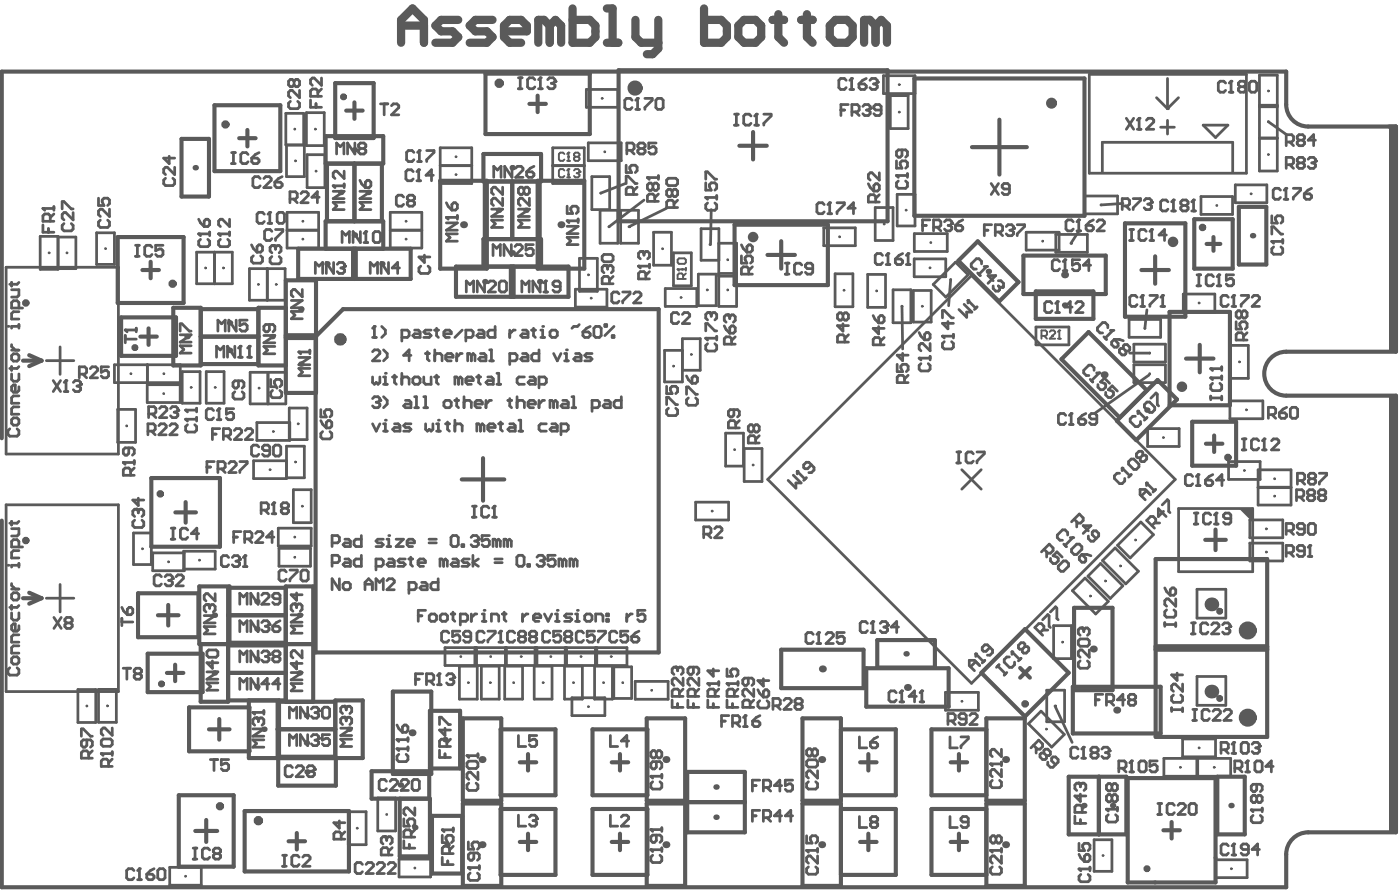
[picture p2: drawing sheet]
<svg xmlns="http://www.w3.org/2000/svg" width="170mm" height="108mm" viewBox="0 0 170 108" stroke-linecap="round" stroke-linejoin="round" font-family="sans-serif">
<g fill="#5a5a5a">
<path d="M168.4 15.3h.8v27.3h-.8z"/>
<path d="M168.4 47.9h.8v52.9h-.8z"/>
<path d="M150.2 61.6h1.6v1.7z"/>
</g>
<g fill="none" stroke="#5a5a5a" stroke-width=".5">
<path d="M155.9 8.7v4M168.4 15.3h.8M138.3 32.7h3.4M140 31.1v1.6M144.8 32.5h4.6M144.8 26.6h4.6M146.2 29.6h1.7M147.1 28.7v1.7M142.7 48.4l-5 4.9M144.5 56.4h5.3M144.5 51.1h5.3M145.4 41.8v3.3"/>
<path d="M145.4 43.4h1.7M146.2 53.8h2M147.2 52.8v1M146.1 65.4h2.5M147.3 64.2v2.5M142 99.6v2M141 100.6h2M147.3 103.9v3M155.9 103.5v4"/>
</g>
<g fill="none" stroke="#5a5a5a" stroke-width=".33">
<path d="M140.7 15.4h1.6M141.5 9.5v3.7M141.5 14.6v1.6M145.8 15.2h3l-1.5 1.5zM152.7 9.1h2.1v3.8h-2.1zM152.7 16.7h2.1v4h-2.1zM152.7 16.7h2.1M152.7 12.8h2.1M153.7 14.7l2.2 1.6M139 37.5l-.2 2.3M140.7 38.7v2.2M143.4 35.6v2.2"/>
<path d="M145.6 23.8h3.8v2.2h-3.8zM147.2 35.6v2.2M149.7 22.4v2.2M153.5 22.4v2.2M137.4 41.7h3.9v2.2h-3.9zM137.4 44.2h3.9v2.2h-3.9zM139.1 51.9h3.8v2.2h-3.8zM148.9 55.9v2.2M149.1 48.6v2.1M149.1 41.8v4M151.3 41.8v4M152.5 59h4"/>
<path d="M152.5 56.9h4v4.3h-4zM152.5 59.1h4M152.7 55.9v2.2M153.1 48.6v2.1M138.3 63.2l1.5 1.6M145.1 71.4h3.5v3.5h-3.5zM146.4 73.1h.8M146.8 72.7v.9M151.5 63h4v2.2h-4zM151.5 65.8h4v2.2h-4zM141.1 91.9v2.1M143.3 89.5v2.2"/>
<path d="M145.1 91.9v2.1M145.1 85.5h3.5M145.2 91.9h4v2.1h-4zM146.4 83.7h.8M146.8 83.3v.8M147.3 89.5v2.2M147.3 104.2v2.1M151.2 104.2v2.1"/>
</g>
<circle cx="141.5" cy="13.2" r=".17" fill="#5a5a5a"/>
<g fill="none" stroke="#5a5a5a" stroke-width=".33">
<path d="M34.6 13.7h2.2v3.9h-2.2zM34.7 17.6h2.2v3.8h-2.2zM37.1 13.6h2.2v4h-2.2zM37.2 18.7h2.2v4h-2.2zM53.4 17.9h3.8v4.3h-3.8zM67 17.9h3.8v4.3h-3.8zM71.1 10.8h3.8v2.2h-3.8zM71.3 17.3h4v2.2h-4zM107.1 9.2h3.8v2.1h-3.8zM107.9 11.6h2.2v4h-2.2zM132 9h19.1v12h-19.1zM140.2 11.8l1.3 1.4 1.3-1.4"/>
<path d="M152.7 12.8v3.9M154.8 12.8v3.9M.7 32.4h13.7v22.6h-13.7zM4.9 28.6h2.1v4h-2.1zM7 28.7h2.2v3.8h-2.2M11.7 28.2h2.2v3.8h-2.2zM23.8 30.6h4.4v3.8h-4.4zM26 30.6v3.8M30.2 32.5h4.4v3.9h-4.4zM32.4 32.5v3.9M34.8 25.7h3.8v4.4h-3.8zM34.8 27.9h3.8"/>
<path d="M47.3 25.7h3.8v4.4h-3.8zM47.3 27.9h3.8M53.4 20.1h3.8M67 20.1h3.8M69.7 35h3.9v2.2h-3.9zM70.2 31.3h2.2v4h-2.2zM71.7 21.4h2.2v4h-2.2zM72.7 25.5h2.2v4h-2.2zM75.2 25.5h2.2v4h-2.2zM75.8 22.2l-3 1.2M78.1 24.2l-4.3 3.3M79.2 28.1h2.2v4h-2.2z"/>
<path d="M80.6 35h3.9v2.1h-3.9zM80.8 25.2l-4.6 2.3M81.6 30.6h2.2v4h-2.2zM84.6 33.2h2.2v3.8h-2.2zM85 27.7h2.1v3.8h-2.1zM86.2 25.4l-.1 4.2M87.1 29.5h2.2v7.6h-2.2zM87.1 33.5h2.2M87.1 33.1h2.2M99.8 27.6h3.9v2.2h-3.9zM101.2 33.2h2.2v4h-2.2zM105.2 33.2h2.1v4h-2.1z"/>
<path d="M106.1 25.1h2.1v4h-2.1zM108.2 35.1h2.2v4h-2.2zM108.7 23.5h2.2v3.9h-2.2zM109.3 37.1l.1 5.2M110.7 35.2h2.2v3.8h-2.2zM110.8 31.4h3.8v2.1h-3.8zM110.8 28.3h4v2.2h-4zM115.2 33.9l-.2 3.1M115.8 31.8l1.5 1.5-2.7 2.7-1.5-1.5zM117.7 33.4l24.7 24.7-24.7 24.7-24.6-24.7zM124.4 28.1h4v2.2h-4zM125.6 39.6h4v2.2h-4z"/>
<path d="M128 28.4h3.8v2.2h-3.8zM130.8 28l-1 1.5M131.5 23.7h4v2.2h-4zM133.6 20.9v-3.7h15.8v3.7M136.1 24.6l-2.6 .2M140.7 38.7h-3.9v2.2h3.9M143.4 35.6h3.8M143.4 37.8h3.8M149.7 24.6h3.8M149.7 22.4h3.8M5.6 43.7h3.3M7.3 42v3.4"/>
<path d="M13.9 44.2h8v2.2h-8zM14.3 49.6h2.1v4h-2.1zM17.8 46.6h4v2.2h-4zM17.9 44.2v2.2M22.1 45h2.1v3.9h-2.1zM25 45h2.2v3.9h-2.2zM30.3 45.1h4.3v3.8h-4.3zM31.1 51.2h4v2.2h-4zM32.5 45.1v3.8M34.7 55.8h-4v2.2h4v-3.9h2.2v3.8h-2.2M35.1 49.4h2.1v3.9h-2.1zM35.6 59.3h2.1v4h-2.1z"/>
<path d="M82.7 42.4h-2.2v3.9h2.2v-5.3h2.2v3.9h-2.2M87.9 52.5h2.2v4h-2.2zM90.2 54.3h2.2v4h-2.2zM116.6 56.9l2.3 2.4M118.9 56.9l-2.3 2.4M136.9 42.8h2.4M139.3 45.4l-6.5 4.6M148.9 58.1h3.8M148.9 55.9h3.8M149.1 50.7h4M149.1 48.6h4M149.1 41.8h2.2"/>
<path d="M149.1 45.8h2.2M.7 61.2h13.7v22.6h-13.7zM5.6 72.5h3.3M7.3 70.8v3.3M16.2 64.6h2.1v3.8h-2.1zM18.5 67h3.8v2.1h-3.8zM22.3 66.8h3.8v2.1h-3.8zM33.7 64h4v2.2h-4zM33.8 66.4h3.8v2.2h-3.8zM53.9 78.5h22.1v2.1h-22.1zM57.6 78.5v2.1M57.8 78.5v2.1"/>
<path d="M61.3 78.5v2.1M61.4 78.5v2.1M64.8 78.5v2.1M65.1 78.5v2.1M68.5 78.5v2.1M68.7 78.5v2.1M72.2 78.5v2.1M72.3 78.5v2.1M84.3 60.8h4v2.2h-4zM127.7 75.8h2.2v4h-2.2zM131.5 70l2.8 2.9-1.5 1.5-2.8-2.8zM133.4 68.3l2.7 2.7-1.5 1.5-2.7-2.7z"/>
<path d="M135.2 66.4l2.8 2.8-1.5 1.5-2.9-2.8zM138.3 63.2l-2.8 2.9 1.5 1.5 2.8-2.8M142.9 61.6h8.9v7.7h-8.9zM144.4 75.5h.5M144.4 76.8h.5M144.6 75.5v1.3M146.4 75.7l-.2-.2h-.5l-.2 .2v.9l.2 .2h.5l.2-.2M146.9 75.7l.2-.2h.4l.2 .2v.2l-.8 .9h.8M148.2 75.7l.2-.2h.5l.2 .2v.2M9.4 83.5h2.2v4h-2.2zM11.9 83.5h2.2v4h-2.2zM42.2 98.3h2.2v4h-2.2z"/>
<path d="M45.8 96.7h2.1v4h-2.1zM55.7 80.7h2.1v4h-2.1zM58.3 80.7h2.2v4h-2.2zM61.2 80.7h2.1v4h-2.1zM64.7 80.7h2.2v4h-2.2zM68.4 80.7h2.2v4h-2.2zM69.3 84.5h4v2.2h-4zM72.1 80.7h2.1v4h-2.1zM74.4 80.8h2.2v3.8h-2.2zM77 82.6h4v2.1h-4zM114.6 83.9h4v2.1h-4zM126.2 86.2l2.8 2.8-1.5 1.5-2.9-2.8z"/>
<path d="M126.9 83.6h2.1v3.8h-2.1zM127.9 85.5l2 4.4M141.1 94h4M141.1 91.9h4M143.3 91.7h4M143.3 89.5h4M144.6 86h.4M144.6 87.3h.4M144.8 86v1.3M145.1 85.5v-3.5h3.5v3.5M146.6 86.2l-.2-.2h-.5l-.2 .2v.9l.2 .2h.5l.2-.2M147 86.2l.2-.2h.5l.2 .2v.2l-.9 .9h.9"/>
<path d="M148.4 86.2l.2-.2h.4l.2 .2v.2l-.8 .9h.8M20.6 105.1h3.8v2.1h-3.8zM48.4 104.1h3.8v2.1h-3.8zM132.6 101.7h2.2v3.9h-2.2zM147.3 106.3h3.9M147.3 104.2h3.9"/>
</g>
<g fill="none" stroke="#5a5a5a" stroke-width=".5">
<path d="M22 16.8h3.3v7h-3.3zM26 12.8h8v7.9h-8zM29 16.7h2M30 15.7v2M39.5 16.5h7v3.3h-7zM39.6 19.8v7M40.6 10.1h4.7v6.6h-4.7zM42 13.4h2M43 12.4v2M43 19.8v7M46.3 19.8v7M58.6 18.7h7v3.3h-7z"/>
<path d="M58.8 8.9h12.7v7.3h-12.7zM64.2 12.6h2M65.2 11.6v2M75 8.5h32.6v18.3h-32.6zM89.6 17.7h3.3M91.3 16v3.3M110.8 9.5h20.6v16.6h-20.6zM117.8 17.8h6.7M121.1 14.5v6.7M155.9 8.7h-155.7v44.4M158.6 15.3h10.6v27.3h-13.3M14.3 28.7h8v8h-8z"/>
<path d="M14.7 38.5h6.6v4.6h-6.6zM17.3 32.7h2M18 39.8v2M18.3 31.7v2M21 37.3h3.3v7h-3.3zM24.3 37.5h7M34.6 34h3.7v13.6h-3.7zM34.6 37.3h-3.3v7h3.3M36.1 30.1h13.7v3.7h-13.7zM39.5 30.1v-3.3h7v3.3M41.6 37.5h38.2v41.5h-41.5v-38.2zM42.8 30.1v3.7"/>
<path d="M43.1 30.1v3.7M53.4 21.9h5.6v10.6h-5.6zM55.3 32.3h13.6v3.7h-13.6zM58.6 32.3v-3.3h7v3.3M58.8 22v7M61.9 32.3v3.7M62.1 22v7M62.3 32.3v3.7M65.2 21.9h5.6v10.6h-5.6zM65.4 22v7M89 27.2h11.3v7.3h-11.3zM93 30.9h3.3"/>
<path d="M94.7 29.2v3.3M118.5 29.2l4.9 5-2.3 2.3-4.9-4.9zM124 31h10v4.6h-10zM125.5 35.3h7v3.3h-7zM136.4 27.1h7.3v11.3h-7.3zM140 32.7v1.7M141.8 37.8h7.3v11.3h-7.3zM144.8 26.6v5.9M149.4 26.6v5.9M150.2 25.1h3.3v6.9h-3.3zM2.8 43.7h2.2M3.5 43l1.5 .7"/>
<path d="M5 43.7l-1.5 .7M17 40.8h2M18.3 57.9h8.4v8.3h-8.4zM24.3 40.8h7M24.3 44.1h7M34.6 40.9h3.7M34.6 40.6h3.7M56 58.1h5.1M58.5 55.5v5.2M131.9 40.2l7.1 7.1-3.3 3.3-7-7.1zM142.7 48.4l-2.4-2.4-4.9 5 2.3 2.3M143.8 43.4h1.6"/>
<path d="M144.5 51.1v5.3M147.2 53.8v1M149.8 51.1v5.3M155.9 47.9h13.3v52.9h-10.6M.2 63.1v44.4h155.7M2.8 72.5h2.2M3.5 71.8l1.5 .7M5 72.5l-1.5 .6M16.7 71.9h7.3v5.3h-7.3zM17.9 79.2h6.7v4.7h-6.7zM19.1 74.5h2.5M20.4 73.3v2.5"/>
<path d="M21.3 62.1h2.4M22.5 60.8v2.5M24.2 71h3.6v7h-3.6zM24.3 78v7h3.3v-7M27.6 74.5h7M27.6 78.2h7M34.6 78h3.4M34.6 71.2h-7v6.7h7M94.7 78.7h10v4.7h-10zM106.3 77.6h7v3.3h-7zM124.2 76.2l5.3 5.3-5.3 5.3-5.3-5.3zM130.2 73.6h4.6v10h-4.6z"/>
<path d="M140.1 67.7h13.5v21.6h-13.5zM140.1 78.3h13.5M140.1 78.7h13.5M20.2 81.5h2M21.2 80.5v2M21.7 96.3h6.6v8.7h-6.6zM22.9 85.7h7.3v5.3h-7.3zM25 99.3v2.7M25.3 88.4h2.5M26.6 87.1v2.5M27.6 81.5h7M27.6 84.9h7"/>
<path d="M29.7 98.3h12.6v7.3h-12.6zM33.7 88.4h6.9M33.7 91.9v3.3h7v-3.3M33.8 91.8v-6.9h-3.6v6.9h13.8v-6.9h-3.4v6.9M34.6 85v-14h3.4v14M40.6 85h-6.9v6.7h6.9M47.6 83.8h4.7v10h-4.7zM48.4 96.8v7h3.7v-7h-7.1v-3.4h7v3.4M52.1 86.1h3.7v7h-3.7zM52.4 98.8h3.6v7h-3.6zM56.1 97.3h4.7v10h-4.7zM56.1 87h4.7v10h-4.7z"/>
<path d="M60.7 88.4h6.6v7.9h-6.6zM60.7 98h6.6v8h-6.6zM63 92.4h2M64 91.4v2M71.8 88.4h6.7v7.9h-6.7zM71.8 98h6.7v8h-6.7zM74.1 92.4h2M75.1 91.4v2M78.4 97.3h4.6v10h-4.6zM78.4 87h4.6v10h-4.6zM83.3 93.5h7v7.3h-7zM83.3 97.2h7"/>
<path d="M97.3 97.3h4.6v10h-4.6zM97.3 87h4.6v10h-4.6zM101.9 88.4h6.7v7.9h-6.7M101.9 98h6.7v8h-6.7M104.3 92.4h1.9M105 81h10v4.6h-10zM105.2 91.4v2M115.2 92.4h2M116.2 91.4v2M119.6 97.3h4.6v10h-4.6zM119.6 87h4.6v10h-4.6zM119.6 88.4h-6.7v7.9h6.7"/>
<path d="M119.6 98h-6.7v8h6.7M123.6 80.9l1.2 1.2M124.8 80.9l-1.2 1.2M129.5 94.1h7v7h-7zM130 83.2h10.7v5.7h-10.7zM133.2 94.1v7M147.5 94.1h3.4v7h-3.4zM23.7 100.7h2.6M35 101.9h2M36 100.9v2M63 102h2M64 101v2"/>
<path d="M74.1 102h2M75.1 101v2M104.3 102h1.9M105.2 101v2M115.2 102h2M116.2 101v2M147.3 103.9v-9.6h-10.6v12.6h10.6"/>
</g>
<circle cx="149.1" cy="75.9" r=".17" fill="#5a5a5a"/>
<path d="M144.8 62.2h.4M144.8 63.5h.4M145 62.2v1.3M146.7 62.4l-.2-.2h-.4l-.2 .2v.9l.2 .2h.4l.2-.2M147.2 63.5h.4M147.4 62.2v1.3M148.6 76.1h.3M148.9 76.1l.2 .3v.2l-.2 .2h-.5l-.2-.2M149.1 75.9l-.2 .2" fill="none" stroke="#5a5a5a" stroke-width=".33"/>
<circle cx="147.4" cy="62.2" r=".17" fill="#5a5a5a"/>
<path d="M139 59.5l-.7 .6M139 58.5l.9 1 .2-.2-.4 .3M139.4 59.9l-.6-.6h-.6v.6l.6 .7M147.4 62.2l-.2 .2M149.2 62.8h-.7l-.2-.2v-.2l.2-.2h.5l.2 .2v.9l-.2 .2h-.5l-.2-.2" fill="none" stroke="#5a5a5a" stroke-width=".33"/>
<circle cx="139" cy="58.5" r=".17" fill="#5a5a5a"/>
<path d="M139 58.5v.3M130.7 77.6l.2-.2h.9l.2 .2v.5l-.2 .2h-.9l-.2-.2zM131.1 76.1h-.2l-.2 .2v.4l.2 .3M132 78.7v.9l-.9-.9h-.2l-.2 .3v.4l.2 .2M130.9 80.1l-.2 .2v.4l.2 .3h.9l.2-.3v-.4l-.2-.2" fill="none" stroke="#5a5a5a" stroke-width=".33"/>
<circle cx="131.1" cy="76.1" r=".17" fill="#5a5a5a"/>
<g fill="none" stroke="#5a5a5a" stroke-width=".33">
<path d="M120.1 22.2l.9 1.4M121 22.2l-.9 1.4M122.4 22.9h-.7l-.2-.2v-.2l.2-.3h.4l.3 .3v.8l-.3 .3h-.4l-.2-.3M98.6 76.9l-.3-.3h-.4l-.2 .3v.8l.2 .3h.4l.3-.3M99 78h.5M99.2 76.6v1.4M131.1 76.1l.3 .2M131.4 76.3v.2M131.4 76.3l.2-.2h.2l.2 .2v.4l-.2 .3M104.2 89.3v1.3h.9M104.2 98.9v1.4h.9M105.5 89.9h.7l.2 .3v.2l-.2 .2h-.5l-.2-.2z"/>
<path d="M105.7 99.6l-.2 .2v.2l.2 .3h.5l.2-.3v-.2l-.2-.2M105.7 99.6l-.2-.2v-.2l.2-.3h.5l.2 .3v.2l-.2 .2M105.7 99.6h.5M106.4 89.3l-.5 .2-.4 .4M125.3 90.3l.4 .5h.4l.3-.3v-.4l-.5-.4-.9 .9M125.6 90.6v.6M126.5 91.2v-.3l.2-.1h.3l.3 .3v.3l-.1 .2h-.4M126.5 91.2h-.3l-.1 .2v.3l.3 .3h.3l.1-.1v-.3M126.5 91.2l.3 .4M127 92.3v.3l.3 .4h.3l.6-.7v-.3l-.3-.3h-.3l-.1 .2v.3l.4 .4"/>
</g>
<path d="M126.2 40.7h.5l.2-.2v-.3l-.2-.2h-.5v1M126.6 40.7l.3 .3M127.2 40.2l.2-.2h.3l.2 .2v.2l-.7 .6h.7M128.2 41h.4M128.4 40h.1M128.4 40v1M128.4 40l-.2 .2" fill="none" stroke="#5a5a5a" stroke-width=".23"/>
<circle cx="99.2" cy="76.6" r=".17" fill="#5a5a5a"/>
<g fill="none" stroke="#5a5a5a" stroke-width=".33">
<path d="M77.4 32.2h1.3M78.3 33.8v-.7l-.2-.2h-.5l-.2 .2v.7h1.3M78.7 32.9l-.4 .5M78.7 32v.5M91.4 51.7l-.3-.2h-.2l-.2 .2v.4l.2 .2h.2l.3-.2M91.4 51.7l.2-.2h.2l.2 .2v.4l-.2 .2h-.2l-.2-.2M91.4 51.7v.4M91.6 53.7v-.7l-.2-.2h-.5l-.2 .2v.7h1.3M92 52.8l-.4 .4M85.3 64.7h.7l.2-.2v-.5l-.2-.2h-.7v1.4M85.7 64.7l.5 .5M86.6 64l.2-.2h.5l.2 .2v.3l-.9 .9h.9"/>
<path d="M99.2 76.6l-.2 .3M100.1 76.9l.2-.3h.5l.2 .3v.2l-.9 .9h.9M102.3 76.6h-.9v.7l.5-.2h.2l.2 .2v.4l-.2 .3h-.4l-.3-.3M91.2 98.8h.4M91.9 83.6l.2 .4 .4 .5M92.1 98.2h-.9v1.3M92.1 84.9l-.2 .2v.5l.2 .2h.9l.2-.2v-.5l-.2-.2M92.5 99.1h.7l.2-.3v-.4l-.2-.2h-.7v1.3M92.5 82.2v.9l-.6-.6h1.3M92.7 83.6h.3l.2 .2v.4l-.2 .3h-.5v-.7zM93 99.1l.4 .4M94.7 98.8h-.8l.6-.6v1.3"/>
<path d="M96.1 98.8h-.9l.6-.6v1.3"/>
</g>
<circle cx="77.4" cy="32.2" r=".17" fill="#5a5a5a"/>
<path d="M77.4 32.2l.2 .3M77.8 30.5h-.2l-.2 .2v.4l.2 .3" fill="none" stroke="#5a5a5a" stroke-width=".33"/>
<circle cx="77.8" cy="30.5" r=".17" fill="#5a5a5a"/>
<g fill="none" stroke="#5a5a5a" stroke-width=".33">
<path d="M77.8 30.5l.3 .2M78.1 30.7v.2M78.1 30.7l.2-.2h.2l.2 .2v.4l-.2 .3M80.8 21.8l.2-.2h.9l.2 .2v.5l-.2 .2h-.9l-.2-.2zM81.5 23.1l-.3-.2h-.2l-.2 .2v.5l.2 .2h.2l.3-.2M81.5 23.1l.2-.2h.2l.2 .2v.5l-.2 .2h-.2l-.2-.2M81.5 23.1v.5M81.7 25.1v-.6l-.2-.2h-.5l-.2 .2v.6h1.3M82.1 24.3l-.4 .4M58.7 76.7l-.2-.2h-.5l-.2 .2v.9l.2 .2h.5l.2-.2M59.1 76.5h.9v.2l-.9 .9v.2M60.5 77.8h.4"/>
<path d="M60.7 76.5v1.3M70.7 76.7l-.2-.2h-.4l-.3 .2v.9l.3 .2h.4l.2-.2M72.1 76.5h-.9v.6l.4-.2h.2l.3 .2v.5l-.3 .2h-.4l-.2-.2M72.5 76.5h.9v.2l-.9 .9v.2"/>
</g>
<circle cx="60.7" cy="76.5" r=".17" fill="#5a5a5a"/>
<g fill="none" stroke="#5a5a5a" stroke-width=".33">
<path d="M46.1 12.6h.9M46.6 12.6v1.3M47.4 12.8l.3-.2h.4l.2 .2v.2l-.9 .9h.9M43.6 23.2h1.4l-1.4 .9h1.4M43.6 21.8l.2 .5 .5 .4M44.5 21.8h.2l.3 .3v.4l-.3 .2h-.4v-.6zM44.9 33.1v-1.3l.4 .4 .5-.4v1.3M45 24.5h-1.4l.5 .5-.5 .4h1.4M47.1 31.8v1.3l-.9-1.3v1.3M48.4 32.5h-.9l.7-.7v1.3M51 32.2l-.2 .3v.4l.2 .2h.9l.2-.2v-.4l-.2-.3M51.4 30.9v.9l-.6-.7h1.3"/>
<path d="M36.2 43.3h1.4l-1.4 .9h1.4M36.2 42.6h1.4M37.6 44.6h-1.4l.5 .5-.5 .4h1.4M37.6 42.4v.5M38.9 49.6v.9h.6l-.2-.4v-.2l.2-.3h.5l.2 .3v.4l-.2 .2M38.9 51l.2 .4 .4 .4M39.1 52.3l-.2 .2v.5l.2 .2h.9l.2-.2v-.5l-.2-.2M39.8 51h.2l.2 .2v.4l-.2 .2h-.5v-.6zM60.7 76.5l-.2 .2M41.1 99.5v.8l-.6-.6h1.3M41.4 101.7v-.7l-.3-.2h-.4l-.2 .2v.7h1.3M41.8 100.8l-.4 .4"/>
<path d="M43.9 104.7l-.2-.2h-.4l-.3 .2v.9l.3 .2h.4l.2-.2M44.4 104.7l.2-.2h.4l.3 .2v.2l-.9 .9h.9M45.7 104.7l.2-.2h.5l.2 .2v.2l-.9 .9h.9M47 104.7l.3-.2h.4l.2 .2v.2l-.9 .9h.9"/>
</g>
<circle cx="36.2" cy="42.6" r=".17" fill="#5a5a5a"/>
<path d="M38.2 33.1v-1.3l.5 .4 .4-.4v1.3M40.4 31.8v1.3l-.9-1.3v1.3M40.9 32l.2-.2h.4l.3 .2v.2M36.2 42.6l.2 .3" fill="none" stroke="#5a5a5a" stroke-width=".33"/>
<circle cx="41.8" cy="32.2" r=".17" fill="#5a5a5a"/>
<g fill="none" stroke="#5a5a5a" stroke-width=".33">
<path d="M37.6 12.1v.9h1.4M38.3 12.6v.4M38.5 11.7v-.7l-.2-.2h-.4l-.3 .2v.7h1.4M39 9.5v.8l-.9-.8h-.2l-.3 .2v.4l.3 .2M39 10.8l-.5 .4M30.5 29.7l.2 .4 .5 .5M30.7 31l-.2 .2v.5l.2 .2h.9l.2-.2v-.5l-.2-.2M31.2 29.9l.2-.2h.2l.2 .2v.4l-.2 .3h-.4zM33 31.1l-.3 .2v.4l.3 .3h.8l.3-.3v-.4l-.3-.2M33.2 29.7h-.2l-.3 .3v.4l.3 .2M41.3 32.5h.2M41.5 32.5l.3 .2v.2l-.3 .2h-.4l-.2-.2"/>
<path d="M41.8 32.2l-.3 .3"/>
</g>
<circle cx="33.2" cy="29.7" r=".17" fill="#5a5a5a"/>
<path d="M32 25.9l-.2-.2h-.4l-.2 .2v.9l.2 .3h.4l.2-.3M32.5 27.1h.4M32.7 25.7v1.4M33.2 29.7l.2 .3M33.4 30v.2M33.4 30l.2-.3h.2l.3 .3v.4l-.3 .2" fill="none" stroke="#5a5a5a" stroke-width=".33"/>
<circle cx="32.7" cy="25.7" r=".17" fill="#5a5a5a"/>
<g fill="none" stroke="#5a5a5a" stroke-width=".33">
<path d="M31.5 21.6l-.2-.2h-.4l-.2 .2v.9l.2 .2h.4l.2-.2M32 21.6l.2-.2h.4l.3 .2v.2l-.9 .9h.9M32.7 25.7l-.2 .2M33.3 22.1h.7l.2 .2v.2l-.2 .2h-.5l-.2-.2zM33.6 25.9l.2-.2h.5l.2 .2v.9l-.2 .3h-.5l-.2-.3zM34.2 21.4l-.4 .2-.5 .5M25.9 49.7l-.2-.2h-.5l-.2 .2v.9l.2 .2h.5l.2-.2M26.3 50.8h.5M26.5 49.5v1.3M25.5 92h.9M25.9 92v1.4M27.7 92h-.9v.7l.5-.2h.2l.2 .2v.4l-.2 .3h-.5l-.2-.3"/>
<path d="M23.4 102.8h.5M23.4 104.1h.5M23.6 102.8v1.3M25.4 103l-.2-.2h-.5l-.2 .2v.9l.2 .2h.5l.2-.2M26.1 103.4l-.2-.2v-.2l.2-.2h.4l.2 .2v.2l-.2 .2M26.1 103.4l-.2 .2v.3l.2 .2h.4l.2-.2v-.3l-.2-.2M26.1 103.4h.4"/>
</g>
<circle cx="26.5" cy="49.5" r=".17" fill="#5a5a5a"/>
<path d="M22.5 50.8h1.3M22.7 51.5l-.2 .2v.4l.2 .2h.9l.2-.2v-.4l-.2-.2M23.8 50.6v.4M26.5 49.5l-.2 .2M28.3 49.5h-.9v.7l.5-.2h.2l.2 .2v.4l-.2 .2h-.4l-.3-.2" fill="none" stroke="#5a5a5a" stroke-width=".33"/>
<circle cx="22.5" cy="50.8" r=".17" fill="#5a5a5a"/>
<path d="M22.5 50.8l.2 .2M22.5 49.7h1.3M23.8 49.5v.4" fill="none" stroke="#5a5a5a" stroke-width=".33"/>
<circle cx="22.5" cy="49.7" r=".17" fill="#5a5a5a"/>
<path d="M17.9 52.2h.7l.2-.2v-.4l-.2-.3h-.7v1.4M18 50.2h.7l.2-.3v-.4l-.2-.2h-.7v1.3M18.4 52.2l.4 .5M18.5 50.2l.4 .4M19.3 51.6l.2-.3h.4l.2 .3v.2l-.8 .9h.8M19.3 49.5l.3-.2h.4l.2 .2v.2l-.9 .9h.9M20.6 51.6l.2-.3h.5l.2 .3v.2l-.9 .9h.9M20.7 49.5l.2-.2h.4l.3 .2v.2M22.5 49.7l.2 .2" fill="none" stroke="#5a5a5a" stroke-width=".33"/>
<circle cx="21.6" cy="49.7" r=".17" fill="#5a5a5a"/>
<g fill="none" stroke="#5a5a5a" stroke-width=".33">
<path d="M16.4 29.7h.5M16.4 31.1h.5M16.7 29.7v1.4M18.4 29.9l-.2-.2h-.4l-.3 .2v.9l.3 .3h.4l.2-.3M19.8 29.7h-.9v.7l.4-.2h.2l.3 .2v.4l-.3 .3h-.4l-.2-.3M9.6 45.3h.7l.2-.2v-.4l-.2-.3h-.7v1.4M10.1 45.3l.4 .5M10.9 44.7l.3-.3h.4l.2 .3v.2l-.9 .9h.9M13.2 44.4h-.9v.7l.4-.2h.2l.3 .2v.5l-.3 .2h-.4l-.2-.2M21.1 49.9h.2M21.3 49.9l.3 .3v.2l-.3 .2h-.4l-.2-.2M21.6 49.7l-.3 .2"/>
<path d="M151.7 98.1h1.3M151.9 98.8l-.2 .2v.5l.2 .2h.9l.2-.2v-.5l-.2-.2M153 97.9v.4"/>
</g>
<circle cx="151.7" cy="98.1" r=".17" fill="#5a5a5a"/>
<path d="M154.1 29.2h1.4M154.4 29.9l-.3 .2v.5l.3 .2h.9l.2-.2v-.5l-.2-.2M155.5 29v.5M151.7 98.1l.2 .2M152.3 96.6l-.2-.2h-.2l-.2 .2v.4l.2 .2h.2l.2-.2M152.3 95v.7l-.2 .2h-.2l-.2-.2v-.5l.2-.2h.9l.2 .2v.5l-.2 .2M152.3 96.6l.2-.2h.3l.2 .2v.4l-.2 .2h-.3l-.2-.2M152.3 96.6v.4" fill="none" stroke="#5a5a5a" stroke-width=".33"/>
<circle cx="154.1" cy="29.2" r=".17" fill="#5a5a5a"/>
<path d="M145.1 33.3h.4M145.1 34.6h.4M145.3 33.3v1.3M147.1 33.5l-.2-.2h-.5l-.2 .2v.9l.2 .2h.5l.2-.2M147.5 34.6h.5M147.7 33.3v1.3M154.1 29.2l.3 .3M154.1 26.1v.9h.7l-.2-.4v-.2l.2-.3h.5l.2 .3v.4l-.2 .2M154.1 28.4v-.9h.3l.9 .9h.2" fill="none" stroke="#5a5a5a" stroke-width=".33"/>
<circle cx="147.7" cy="33.3" r=".17" fill="#5a5a5a"/>
<path d="M147.7 33.3l-.2 .2M149.5 33.3h-.9v.7l.5-.3h.2l.2 .3v.4l-.2 .2h-.4l-.3-.2M146.7 48v.4M146.7 48.2h1.4M146.7 45.8h1.4M147 46.4l-.3 .3v.4l.3 .2h.9l.2-.2v-.4l-.2-.3M148.1 45.6v.4M148.1 48v.4" fill="none" stroke="#5a5a5a" stroke-width=".33"/>
<circle cx="146.7" cy="45.8" r=".17" fill="#5a5a5a"/>
<path d="M146.7 45.8l.3 .2M146.7 44.7h1.4M148.1 44.4v.5" fill="none" stroke="#5a5a5a" stroke-width=".33"/>
<circle cx="146.7" cy="44.7" r=".17" fill="#5a5a5a"/>
<g fill="none" stroke="#5a5a5a" stroke-width=".33">
<path d="M146.7 44.7l.3 .2M139.6 63.7l.5-.5v-.3l-.3-.3h-.3l-.5 .5 .9 .9M139.9 63.4h.7M140.9 61.2l.6-.7 .2 .2v1.3l.1 .1M141 62l-.6 .6v-1l.9 1M141.2 75.4v.5M141.2 75.7h1.3M141.2 71.2l.2 .5 .4 .4M141.4 73.9l-.2 .2v.5l.2 .2h.9l.2-.2v-.5l-.2-.2M141.8 71.5l.3-.3h.2l.2 .3v.4l-.2 .2h-.5zM142.5 72.6v.8l-.9-.8h-.2l-.2 .2v.4l.2 .2M142.5 75.4v.5"/>
<path d="M130.8 105.3h1.3M131 105.9l-.2 .3v.4l.2 .2h.9l.2-.2v-.4l-.2-.3M132.1 105.1v.4"/>
</g>
<circle cx="130.8" cy="105.3" r=".17" fill="#5a5a5a"/>
<path d="M134.1 98h1.3M134.3 98.7l-.2 .2v.5l.2 .2h.9l.2-.2v-.5l-.2-.2M135.4 97.8v.5M130.8 105.3l.2 .2M130.8 103.5l.2 .4 .4 .5M130.8 102.2v.9h.6l-.2-.5v-.2l.2-.2h.5l.2 .2v.4l-.2 .3M131.7 103.5h.2l.2 .2v.5l-.2 .2h-.5v-.7z" fill="none" stroke="#5a5a5a" stroke-width=".33"/>
<circle cx="134.1" cy="98" r=".17" fill="#5a5a5a"/>
<path d="M132.1 46l.3 .3M132.6 44.9v-.3l-.3-.4h-.3l-.6 .7v.3l.3 .3h.3M133.2 45.2l-.9 .9M134.1 98l.2 .3M134.8 96.5l-.3-.2h-.2l-.2 .2v.4l.2 .3h.2l.3-.3M134.8 95.2l-.3-.3h-.2l-.2 .3v.4l.2 .2h.2l.3-.2M134.8 96.5l.2-.2h.2l.2 .2v.4l-.2 .3h-.2l-.2-.3M134.8 95.2l.2-.3h.2l.2 .3v.4l-.2 .2h-.2l-.2-.2M134.8 95.2v.4M134.8 96.5v.4" fill="none" stroke="#5a5a5a" stroke-width=".33"/>
<circle cx="133.2" cy="45.2" r=".17" fill="#5a5a5a"/>
<g fill="none" stroke="#5a5a5a" stroke-width=".33">
<path d="M132.9 45.2h.3M134.5 46.4l-.6-.6-.5 .5 .5 .1 .1 .2v.3l-.3 .3h-.3l-.3-.3v-.3M135.4 47.4l-.6-.6-.5 .4 .5 .2 .2 .1v.3l-.4 .4h-.3l-.3-.4v-.3M126.1 76.7l.4-.5v-.3l-.3-.3h-.3l-.5 .4 1 1M126.4 75.1l.6-.6 .2 .1v1.3l.1 .1M126.4 76.3h.6M126.5 66.6l.5 .4h.3l.3-.3v-.3l-.4-.5-1 1M126.9 66.9v.6M127.3 74.1l.6-.6 .2 .2v1.2l.2 .2M128.7 67.5l-.6-.6-.5 .4 .5 .2 .2 .1v.4l-.3 .3h-.4l-.3-.3v-.4M128.9 68h.3l.3 .3v.3l-.6 .6h-.3l-.3-.3v-.3zM120.1 92.6h1.3"/>
<path d="M120.3 94.5l-.2 .3v.4l.2 .2h.9l.2-.2v-.4l-.2-.3M121.4 93.2v.9l-.9-.9h-.2l-.2 .2v.5l.2 .2M121.4 92.3v.5"/>
</g>
<circle cx="120.1" cy="92.6" r=".17" fill="#5a5a5a"/>
<path d="M120.1 92.6l.2 .2M121.4 90.8v.9l-.9-.9h-.2l-.2 .2v.4l.2 .3M120.1 103h1.3M120.3 105l-.2 .3v.4l.2 .2h.9l.2-.2v-.4l-.2-.3M121.4 102.8v.5M121.4 103.7v.9l-.9-.9h-.2l-.2 .2v.5l.2 .2" fill="none" stroke="#5a5a5a" stroke-width=".33"/>
<circle cx="120.1" cy="103" r=".17" fill="#5a5a5a"/>
<path d="M114.2 40.7h1.4M114.5 41.4l-.3 .2v.5l.3 .2h.8l.3-.2v-.5l-.3-.2M115.6 40.5v.5M120.1 103l.2 .3M120.7 101.5l-.2-.2h-.2l-.2 .2v.4l.2 .2h.2l.2-.2M120.7 101.5l.2-.2h.3l.2 .2v.4l-.2 .2h-.3l-.2-.2M120.7 101.5v.4" fill="none" stroke="#5a5a5a" stroke-width=".33"/>
<circle cx="114.2" cy="40.7" r=".17" fill="#5a5a5a"/>
<path d="M114.2 38.5v-.9h.3l.8 .9h.3M114.9 39v.8l-.7-.6h1.4M111.4 43.4h1.3M111.6 44.1l-.2 .2v.4l.2 .2h.9l.2-.2v-.4l-.2-.2M112.7 43.2v.4M114.2 40.7l.3 .3" fill="none" stroke="#5a5a5a" stroke-width=".33"/>
<circle cx="111.4" cy="43.4" r=".17" fill="#5a5a5a"/>
<path d="M111.4 43.4l.2 .2M111.4 40.3l.2 .4 .5 .5M112.3 40.3h.2l.2 .2v.5l-.2 .2h-.4v-.7zM112.7 41.6v.9l-.9-.9h-.2l-.2 .2v.5l.2 .2M105.1 75.5l-.2-.2h-.4l-.2 .2v.9l.2 .2h.4l.2-.2M105.6 76.6h.4M105.8 75.3v1.3" fill="none" stroke="#5a5a5a" stroke-width=".33"/>
<circle cx="105.8" cy="75.3" r=".17" fill="#5a5a5a"/>
<path d="M105.8 75.3l-.2 .2M106.7 75.5l.2-.2h.5l.2 .2v.2" fill="none" stroke="#5a5a5a" stroke-width=".33"/>
<circle cx="107.6" cy="75.7" r=".17" fill="#5a5a5a"/>
<g fill="none" stroke="#5a5a5a" stroke-width=".33">
<path d="M105.2 22.3l.3 .4 .4 .4M105.8 38.2l.3 .5 .4 .4M105.9 22.5l.2-.2h.3l.2 .2v.4l-.2 .2h-.5zM106.1 24.5v-.7l-.2-.2h-.4l-.3 .2v.7h1.4M106.5 39.6v.9l-.7-.7h1.4M106.6 20.9v.9l-.9-.9h-.2l-.3 .3v.4l.3 .2M106.6 23.6l-.5 .4M106.7 38.2h.2l.3 .3v.4l-.3 .2h-.4v-.6zM106.7 41.8v-.7l-.2-.2h-.4l-.3 .2v.7h1.4M107.2 40.9l-.5 .4M107.1 76h.3M107.4 76l.2 .2v.2l-.2 .2h-.5l-.2-.2"/>
<path d="M107.6 75.7l-.2 .3M108.9 76h-.9l.7-.7v1.3M98 94.7l-.2 .2v.5l.2 .2h.9l.2-.2v-.5l-.2-.2M98 92.1h.9l.2 .2v.4l-.2 .2h-.9l-.2-.2v-.4zM98.4 90.9l-.2-.2h-.2l-.2 .2v.5l.2 .2h.2l.2-.2M98.4 90.9l.3-.2h.2l.2 .2v.5l-.2 .2h-.2l-.3-.2M98.4 90.9v.5M99.1 93.4v.9l-.9-.9h-.2l-.2 .2v.4l.2 .3M97.8 103h1.3M98 105l-.2 .3v.4l.2 .2h.9l.2-.2v-.4l-.2-.3M99.1 103.7v.9l-.9-.9h-.2l-.2 .2v.5l.2 .2M99.1 102.8v.5"/>
</g>
<circle cx="97.8" cy="103" r=".17" fill="#5a5a5a"/>
<g fill="none" stroke="#5a5a5a" stroke-width=".33">
<path d="M102.2 38.1l-.3-.2h-.2l-.2 .2v.5l.2 .2h.2l.3-.2M102.2 39.2v.9l-.7-.6h1.3M102.2 38.1v.5M102.2 38.1l.2-.2h.2l.2 .2v.5l-.2 .2h-.2l-.2-.2M85.5 41h1.4M85.8 41.6l-.3 .3v.4l.3 .2h.8l.3-.2v-.4l-.3-.3M86.9 40.8v.4M102.4 41.4v-.6l-.2-.2h-.5l-.2 .2v.6h1.3M102.8 40.6l-.4 .4M91.2 95.2h.4M92.1 94.5h-.9v1.4M92.5 95.4h.7l.2-.2v-.5l-.2-.2h-.7v1.4"/>
<path d="M93 95.4l.4 .5M94.7 95.2h-.8l.6-.7v1.4M96.1 94.5h-.9v.7l.4-.2h.2l.3 .2v.4l-.3 .3h-.4l-.2-.3M97.8 103l.2 .3M97.8 101.3v.8h.6l-.2-.4v-.2l.2-.2h.5l.2 .2v.4l-.2 .2"/>
</g>
<circle cx="85.5" cy="41" r=".17" fill="#5a5a5a"/>
<path d="M86 37.9h-.2l-.3 .2v.4l.3 .3M85.5 41l.3 .2M85.5 40.1v-.9h.3l.8 .9h.3" fill="none" stroke="#5a5a5a" stroke-width=".33"/>
<circle cx="86" cy="37.9" r=".17" fill="#5a5a5a"/>
<path d="M86 37.9l.2 .2M86.2 38.1v.2M86.2 38.1l.2-.2h.2l.3 .2v.4l-.3 .3M87.8 39.5l.2 .4 .4 .5M88.2 38.2h-.2l-.2 .2v.4l.2 .2M88.7 39.5h.2l.2 .2v.4l-.2 .3h-.5v-.7zM88.7 41.7v-.7l-.3-.2h-.4l-.2 .2v.7h1.3M89.1 40.8l-.4 .5" fill="none" stroke="#5a5a5a" stroke-width=".33"/>
<circle cx="88.2" cy="38.2" r=".17" fill="#5a5a5a"/>
<path d="M85.5 23.9h1.4M85.8 24.6l-.3 .2v.5l.3 .2h.8l.3-.2v-.5l-.3-.2M86.9 23.7v.4M88.2 38.2l.2 .2M88.4 38.4v.2M88.4 38.4l.3-.2h.2l.2 .2v.4l-.2 .2" fill="none" stroke="#5a5a5a" stroke-width=".33"/>
<circle cx="85.5" cy="23.9" r=".17" fill="#5a5a5a"/>
<path d="M85.5 23.9l.3 .2M85.5 21.7v-.9h.3l.8 .9h.3M85.5 22.2v.8h.7l-.2-.4v-.2l.2-.2h.4l.3 .2v.4l-.3 .2M78.9 102.9h1.3M79.1 103.6l-.2 .2v.5l.2 .2h.9l.2-.2v-.5l-.2-.2M80.2 102.7v.5" fill="none" stroke="#5a5a5a" stroke-width=".33"/>
<circle cx="78.9" cy="102.9" r=".17" fill="#5a5a5a"/>
<path d="M78.9 102.9l.2 .3M78.9 100.5h1.3M79.6 101.2v.6l-.3 .3h-.2l-.2-.3v-.4l.2-.2h.9l.2 .2v.4l-.2 .3M80.2 100.3v.4" fill="none" stroke="#5a5a5a" stroke-width=".33"/>
<circle cx="78.9" cy="100.5" r=".17" fill="#5a5a5a"/>
<path d="M78.9 94h1.3M79.1 94.7l-.2 .2v.5l.2 .2h.9l.2-.2v-.5l-.2-.2M80.2 93.8v.5M78.9 100.5l.2 .2" fill="none" stroke="#5a5a5a" stroke-width=".33"/>
<circle cx="78.9" cy="94" r=".17" fill="#5a5a5a"/>
<g fill="none" stroke="#5a5a5a" stroke-width=".33">
<path d="M78.5 21.5h1.3M79.1 22.4l-.2-.2h-.2l-.2 .2v.4l.2 .3h.2l.2-.3M79.1 22.4l.3-.2h.2l.2 .2v.4l-.2 .3h-.2l-.3-.3M79.1 22.4v.4M79.4 24.4v-.7l-.3-.2h-.4l-.2 .2v.7h1.3M79.8 23.5l-.4 .5M79.8 21.3v.4M80.8 46.8v.9h.7l-.3-.5v-.2l.3-.2h.4l.2 .2v.5l-.2 .2M80.8 49v-.9h.2l.9 .9h.2M81 49.5l-.2 .2v.4l.2 .2h.9l.2-.2v-.4l-.2-.2M78.9 94l.2 .3M79.6 92.3v.6l-.3 .3h-.2l-.2-.3v-.4l.2-.2h.9l.2 .2v.4l-.2 .3"/>
<path d="M79.6 91.2l.2-.3h.2l.2 .3v.4l-.2 .2h-.2l-.2-.2M79.6 91.2l-.3-.3h-.2l-.2 .3v.4l.2 .2h.2l.3-.2M79.6 91.2v.4"/>
</g>
<circle cx="78.5" cy="21.5" r=".17" fill="#5a5a5a"/>
<path d="M63.3 35.4v-1.4l.4 .5 .4-.5v1.4M65.5 34v1.4l-.9-1.4v1.4M65.9 35.4h.5M66.1 34v1.4M78.5 21.5l.2 .2" fill="none" stroke="#5a5a5a" stroke-width=".33"/>
<circle cx="66.1" cy="34" r=".17" fill="#5a5a5a"/>
<path d="M66.1 34l-.2 .3M67.9 34.7h-.7l-.2-.2v-.2l.2-.3h.5l.2 .3v.9l-.2 .2h-.5l-.2-.2M56.6 91.6h1.3M56.8 94.9l-.2 .2v.4l.2 .3h.9l.2-.3v-.4l-.2-.2M56.8 92.2h.9l.2 .2v.5l-.2 .2h-.9l-.2-.2v-.5zM57.9 93.5v.9l-.9-.9h-.2l-.2 .3v.4l.2 .2M57.9 91.3v.5" fill="none" stroke="#5a5a5a" stroke-width=".33"/>
<circle cx="56.6" cy="91.6" r=".17" fill="#5a5a5a"/>
<path d="M56.6 91.6l.2 .2M56.8 105.1h1.3M57 105.8l-.2 .2v.4l.2 .3h.9l.2-.3v-.4l-.2-.2M58.1 104.9v.4" fill="none" stroke="#5a5a5a" stroke-width=".33"/>
<circle cx="56.8" cy="105.1" r=".17" fill="#5a5a5a"/>
<path d="M57.3 61.3h.4M57.3 62.7h.4M57.5 61.3v1.4M59.3 61.6l-.3-.3h-.4l-.2 .3v.8l.2 .3h.4l.3-.3M59.7 62.7h.4M59.9 61.3v1.4M56.8 105.1l.2 .2M56.8 102v.9h.6l-.2-.4v-.3l.2-.2h.5l.2 .2v.5l-.2 .2M57.4 103.3v.7l-.2 .2h-.2l-.2-.2v-.4l.2-.3h.9l.2 .3v.4l-.2 .2" fill="none" stroke="#5a5a5a" stroke-width=".33"/>
<circle cx="59.9" cy="61.3" r=".17" fill="#5a5a5a"/>
<g fill="none" stroke="#5a5a5a" stroke-width=".33">
<path d="M56.5 35.4v-1.4l.5 .5 .4-.5v1.4M58.7 34v1.4l-.9-1.4v1.4M59.2 34.3l.2-.3h.4l.3 .3v.2l-.9 .9h.9M59.6 25.3h1.3l-1.3 .9h1.3M60.7 34h.5l.2 .3v.9l-.2 .2h-.5l-.2-.2v-.9zM60.9 26.7h-1.3l.4 .4-.4 .5h1.3M60.9 22.7v.9l-.9-.9h-.2l-.2 .2v.4l.2 .3M60.9 24v.9l-.9-.9h-.2l-.2 .2v.5l.2 .2M59.9 61.3l-.2 .3M53.3 87.8v-.9h.2l.9 .9h.2M53.3 90.9v.9h1.3M53.9 88.2v.9l-.6-.7h1.3"/>
<path d="M53.9 91.3v.5M54.2 90.4v-.6l-.3-.2h-.4l-.2 .2v.6h1.3M54.6 89.6l-.4 .4M53.6 101.2v.9h.7l-.3-.5v-.2l.3-.2h.4l.2 .2v.5l-.2 .2M53.6 103.9v.9h1.3M53.6 100.5h1.3M54.3 104.3v.5M54.5 103.4v-.6l-.2-.3h-.5l-.2 .3v.6h1.3M54.9 102.5l-.4 .5M54.9 100.3v.5"/>
</g>
<circle cx="53.6" cy="100.5" r=".17" fill="#5a5a5a"/>
<path d="M50.4 82.3h.4M51.2 81.6h-.8v1.4M51.7 82.5h.7l.2-.2v-.5l-.2-.2h-.7v1.4M52.1 82.5l.5 .5M53 83h.5M53.2 81.6v1.4M53.6 100.5l.2 .3" fill="none" stroke="#5a5a5a" stroke-width=".33"/>
<circle cx="53.2" cy="81.6" r=".17" fill="#5a5a5a"/>
<path d="M53.2 81.6l-.2 .2M54.1 81.8l.3-.2h.4l.2 .2v.3" fill="none" stroke="#5a5a5a" stroke-width=".33"/>
<circle cx="55" cy="82.1" r=".17" fill="#5a5a5a"/>
<path d="M54.1 27h1.3l-1.3 .9h1.3M54.1 26.3h1.3M55.4 28.3h-1.3l.4 .5-.4 .4h1.3M55.4 26.1v.5M54.6 82.3h.2M54.8 82.3l.2 .2v.2l-.2 .3h-.4l-.3-.3M55 82.1l-.2 .2" fill="none" stroke="#5a5a5a" stroke-width=".33"/>
<circle cx="54.1" cy="26.3" r=".17" fill="#5a5a5a"/>
<path d="M54.1 26.3l.2 .3M54.1 24.6l.2 .4 .5 .5M55 24.6h.2l.2 .2v.4l-.2 .3h-.4v-.7zM46.6 101.4h-.2l-.2 .2v.4l.2 .3M47.1 103.6v-.7l-.2-.2h-.5l-.2 .2v.7h1.3M47.5 102.7l-.4 .4" fill="none" stroke="#5a5a5a" stroke-width=".33"/>
<circle cx="46.6" cy="101.4" r=".17" fill="#5a5a5a"/>
<path d="M40.4 23.2h1.3l-1.3 .9h1.3M40.4 22.5h1.3M41.7 24.5h-1.3l.4 .5-.4 .4h1.3M41.7 22.3v.4M46.6 101.4l.3 .2M46.9 101.6v.2M46.9 101.6l.2-.2h.2l.2 .2v.4l-.2 .3" fill="none" stroke="#5a5a5a" stroke-width=".33"/>
<circle cx="40.4" cy="22.5" r=".17" fill="#5a5a5a"/>
<path d="M40.4 22.5l.2 .2M41.7 20.7v.9l-.9-.9h-.2l-.2 .3v.4l.2 .2M30.7 88.3h1.3l-1.3 .9h1.3M31.1 87h-.2l-.2 .2v.4l.2 .3M32 89.6h-1.3l.4 .5-.4 .4h1.3" fill="none" stroke="#5a5a5a" stroke-width=".33"/>
<circle cx="31.1" cy="87" r=".17" fill="#5a5a5a"/>
<path d="M30.7 86.3h1.3M31.1 87l.2 .2M31.3 87.2v.2M31.3 87.2l.2-.2h.3l.2 .2v.4l-.2 .3M32 86.1v.4" fill="none" stroke="#5a5a5a" stroke-width=".33"/>
<circle cx="30.7" cy="86.3" r=".17" fill="#5a5a5a"/>
<path d="M31.6 61.8h.7l.2-.2v-.5l-.2-.2h-.7v1.3M32.1 61.8l.4 .4M33 62.2h.4M33.2 60.9v1.3M30.7 86.3l.2 .2" fill="none" stroke="#5a5a5a" stroke-width=".33"/>
<circle cx="33.2" cy="60.9" r=".17" fill="#5a5a5a"/>
<g fill="none" stroke="#5a5a5a" stroke-width=".33">
<path d="M32.6 39.3v.7l-.2 .2h-.2l-.2-.2v-.5l.2-.2h.9l.2 .2v.5l-.2 .2M33 28l-.3-.2h-.4l-.2 .2v.9l.2 .2h.4l.3-.2M33.4 27.8h.9v.2l-.9 .9v.2M31.4 54.1l-.2-.2h-.5l-.2 .2v.9l.2 .3h.5l.2-.3M32 40.6h1.3l-1.3 .9h1.3M32.7 54.6h-.7l-.2-.2v-.3l.2-.2h.5l.2 .2v.9l-.2 .3h-.5l-.2-.3M32.8 46v.9h.7l-.2-.5v-.2l.2-.2h.4l.2 .2v.4l-.2 .3M33 47.3l-.2 .2v.5l.2 .2h.9l.2-.2v-.5l-.2-.2M33.3 42h-1.3l.4 .4-.4 .5h1.3M33.4 53.9h.4l.2 .2v.9l-.2 .3h-.4l-.3-.3v-.9zM24.7 74.6h1.4l-1.4 .9h1.4M25.2 73.3h-.2l-.3 .2v.4l.3 .2"/>
<path d="M26.1 75.9h-1.4l.5 .5-.5 .4h1.4M33.2 60.9l-.2 .2M34.3 61.6l-.2-.2v-.3l.2-.2h.5l.2 .2v.3l-.2 .2M34.3 61.6l-.2 .2v.2l.2 .2h.5l.2-.2v-.2l-.2-.2M34.3 61.6h.5"/>
</g>
<circle cx="25.2" cy="73.3" r=".17" fill="#5a5a5a"/>
<path d="M26.5 28.3h1.3M26.7 29l-.2 .2v.5l.2 .2h.9l.2-.2v-.5l-.2-.2M27.8 28.1v.5M25.1 79l.2-.3h.9l.2 .3v.4l-.2 .2h-.9l-.2-.2zM25.2 73.3l.2 .2M25.4 73.5v.2M25.4 73.5l.2-.2h.3l.2 .2v.4l-.2 .2M26.1 71.9v.9l-.9-.9h-.2l-.3 .2v.5l.3 .2M25.1 81.4h1.3l-1.3 .9h1.3M25.7 80.1v.9l-.6-.7h1.3M26.4 82.7h-1.3l.4 .5-.4 .4h1.3" fill="none" stroke="#5a5a5a" stroke-width=".33"/>
<circle cx="26.5" cy="28.3" r=".17" fill="#5a5a5a"/>
<path d="M24.1 28.3h1.3M24.3 29l-.2 .2v.5l.2 .2h.9l.2-.2v-.5l-.2-.2M25.4 28.1v.5M26.5 28.3l.2 .3M27.8 26.6v.8l-.9-.8h-.2l-.2 .2v.4l.2 .2" fill="none" stroke="#5a5a5a" stroke-width=".33"/>
<circle cx="24.1" cy="28.3" r=".17" fill="#5a5a5a"/>
<path d="M24.1 28.3l.2 .3M24.1 26.6l.2 .4 .4 .4M24.7 26.8l.3-.2h.2l.2 .2v.4l-.2 .2h-.5zM16.3 63l-.2 .2v.5l.2 .2h.9l.2-.2v-.5l-.2-.2M16.5 61.7h-.2l-.2 .2v.5l.2 .2" fill="none" stroke="#5a5a5a" stroke-width=".33"/>
<circle cx="16.5" cy="61.7" r=".17" fill="#5a5a5a"/>
<path d="M20.5 18.9v.9l-.7-.6h1.4M20.1 21.6l-.3 .2v.5l.3 .2h.8l.3-.2v-.5l-.3-.2M21.2 20.3v.9l-.9-.9h-.2l-.3 .2v.4l.3 .3M16.5 61.7l.3 .2M16.8 60.4v.8l-.7-.6h1.3M16.8 61.9v.2M16.8 61.9l.2-.2h.2l.2 .2v.5l-.2 .2M12.3 91.3h1.3M13.2 92.9v-.7l-.3-.2h-.4l-.2 .2v.7h1.3M13.6 92l-.4 .4M13.6 91.1v.4" fill="none" stroke="#5a5a5a" stroke-width=".33"/>
<circle cx="12.3" cy="91.3" r=".17" fill="#5a5a5a"/>
<g fill="none" stroke="#5a5a5a" stroke-width=".33">
<path d="M5.2 27.3v.8h1.3M5.2 25.3h1.3M5.9 27.7v.4M6.1 26.8v-.7l-.2-.2h-.5l-.2 .2v.7h1.3M6.5 25.9l-.4 .5M6.5 25v.5M11.9 24v.9h.7l-.2-.4v-.3l.2-.2h.4l.3 .2v.5l-.3 .2M12.2 26.7l-.3 .2v.4l.3 .3h.8l.3-.3v-.4l-.3-.2M13.3 25.3v.9l-.9-.9h-.2l-.3 .3v.4l.3 .2M9.9 89.2v-.9h.2l.9 .9h.2M10.5 89.6v.7l-.2 .2h-.2l-.2-.2v-.4l.2-.3h.9l.2 .3v.4l-.2 .2M10.7 91.9v-.7l-.2-.2h-.4l-.2 .2v.7h1.3"/>
<path d="M11.2 91l-.5 .4M12.3 91.3l.2 .2M12.5 89.5h.9l.2 .3v.4l-.2 .2h-.9l-.2-.2v-.4zM13.6 88.2v.9l-.9-.9h-.2l-.2 .2v.5l.2 .2"/>
</g>
<circle cx="5.2" cy="25.3" r=".17" fill="#5a5a5a"/>
<path d="M5.2 25.3l.2 .2M118.5 33.1l.3 .3M119 32v-.3l-.3-.4h-.4l-.6 .7v.3l.3 .3h.3M119.6 32.3l-.9 .9M142 85.8v.4M142 86h1.3M142.2 84.2l-.2 .2v.5l.2 .2h.9l.2-.2v-.5l-.2-.2M142.7 81.5v.9l-.7-.6h1.3M143.3 82.9v.9l-.9-.9h-.2l-.2 .2v.4l.2 .3M143.3 85.8v.4" fill="none" stroke="#5a5a5a" stroke-width=".33"/>
<circle cx="119.6" cy="32.3" r=".17" fill="#5a5a5a"/>
<path d="M119.3 32.3h.3M120.4 34l-.6-.6h.9l-.9 .9M121 34h.3l.3 .3v.3l-.1 .2" fill="none" stroke="#5a5a5a" stroke-width=".33"/>
<circle cx="121.5" cy="34.8" r=".17" fill="#5a5a5a"/>
<g fill="none" stroke="#5a5a5a" stroke-width=".33">
<path d="M120.4 34.6v.4l.3 .3h.3l.2-.2v-.3M121 34.6l.2 .2M121.2 34.8h.3M83.4 84.8v.9h1.3M84 80.8v.7l-.2 .2h-.2l-.2-.2v-.5l.2-.2h.9l.2 .2v.5l-.2 .2M84 85.3v.4M84.3 84.4v-.7l-.3-.2h-.4l-.2 .2v.7h1.3M84.7 82.2v.8l-.9-.8h-.2l-.2 .2v.4l.2 .2M84.7 83.5l-.4 .4M85.8 84.8v.9h1.3M85.8 82.8h1.3M86.5 85.3v.4"/>
<path d="M86.7 84.4v-.7l-.2-.2h-.5l-.2 .2v.7h1.3M87.1 83.5l-.4 .4M87.1 82.6v.4"/>
</g>
<circle cx="85.8" cy="82.8" r=".17" fill="#5a5a5a"/>
<path d="M73.4 32.2h-.2l-.2 .2v.4l.2 .2M73.9 34.4v-.7l-.3-.2h-.4l-.2 .2v.7h1.3M74.3 33.5l-.4 .4M85.8 82.8l.2 .2M86.5 81v.9l-.7-.6h1.3" fill="none" stroke="#5a5a5a" stroke-width=".33"/>
<circle cx="73.4" cy="32.2" r=".17" fill="#5a5a5a"/>
<g fill="none" stroke="#5a5a5a" stroke-width=".33">
<path d="M73.2 30.8h.9l.2 .3v.4l-.2 .2h-.9l-.2-.2v-.4zM73.4 32.2l.2 .2M73.6 32.4v.2M73.6 32.4l.3-.2h.2l.2 .2v.4l-.2 .2M140.3 97.3h.5M140.3 98.7h.5M140.6 97.3v1.4M142.3 97.6l-.2-.3h-.4l-.2 .3v.9l.2 .2h.4l.2-.2M142.8 97.6l.2-.3h.4l.3 .3v.2l-.9 .9h.9M144.3 97.3h.5l.2 .3v.9l-.2 .2h-.5l-.2-.2v-.9zM148 90.8h.7l.2-.2v-.4l-.2-.3h-.7v1.4M148.4 90.8l.5 .5"/>
<path d="M149.3 91.3h.5M149.5 89.9v1.4"/>
</g>
<circle cx="149.5" cy="89.9" r=".17" fill="#5a5a5a"/>
<path d="M149.5 89.9l-.2 .3M150.4 90.2l.3-.3h.4l.2 .3v.9l-.2 .2h-.4l-.3-.2zM151.8 90.2l.2-.3h.4l.2 .3v.2" fill="none" stroke="#5a5a5a" stroke-width=".33"/>
<circle cx="152.6" cy="90.4" r=".17" fill="#5a5a5a"/>
<path d="M135.6 93.1h.7l.2-.2v-.5l-.2-.2h-.7v1.3M136 93.1l.5 .4M136.9 93.5h.5M137.2 92.2v1.3M152.2 90.6h.2M152.4 90.6l.2 .2v.3l-.2 .2h-.4l-.2-.2M152.6 90.4l-.2 .2" fill="none" stroke="#5a5a5a" stroke-width=".33"/>
<circle cx="137.2" cy="92.2" r=".17" fill="#5a5a5a"/>
<path d="M137.2 92.2l-.3 .2M138 92.4l.3-.2h.4l.2 .2v.9l-.2 .2h-.4l-.3-.2zM140.3 92.2h-.9v.7l.4-.3h.2l.3 .3v.4l-.3 .2h-.4l-.2-.2M149.7 93.1h.6l.2-.2v-.5l-.2-.2h-.6v1.3M150.1 93.1l.4 .4M151 93.5h.4M151.2 92.2v1.3" fill="none" stroke="#5a5a5a" stroke-width=".33"/>
<circle cx="151.2" cy="92.2" r=".17" fill="#5a5a5a"/>
<path d="M155.9 64.3h.7l.2-.2v-.5l-.2-.2h-.7v1.4M155.9 67h.7l.2-.2v-.5l-.2-.2h-.7v1.3M156.3 64.3l.5 .5M156.3 67l.5 .4M158.1 64.1h-.7l-.2-.2v-.3l.2-.2h.5l.2 .2v.9l-.2 .3h-.5l-.2-.3M158.1 66.8h-.7l-.2-.3v-.2l.2-.2h.5l.2 .2v.9l-.2 .2h-.5l-.2-.2M158.6 63.6l.2-.2h.4l.2 .2v.9l-.2 .3h-.4l-.2-.3zM158.6 67.4h.4M158.8 66.1v1.3M151.2 92.2l-.2 .2M152.3 92.2h.5l.2 .2v.9l-.2 .2h-.5l-.2-.2v-.9zM154.3 92.9h-.9l.7-.7v1.3" fill="none" stroke="#5a5a5a" stroke-width=".33"/>
<circle cx="158.8" cy="66.1" r=".17" fill="#5a5a5a"/>
<path d="M144.6 57.7l-.3-.2h-.4l-.2 .2v.9l.2 .2h.4l.3-.2M145 58.8h.4M145.2 57.5v1.3M158.8 66.1l-.2 .2" fill="none" stroke="#5a5a5a" stroke-width=".33"/>
<circle cx="145.2" cy="57.5" r=".17" fill="#5a5a5a"/>
<path d="M145.2 57.5l-.2 .2M146.1 58.2h.7l.2 .2v.2l-.2 .2h-.5l-.2-.2zM147 57.5l-.4 .2-.5 .5M148.3 58.2h-.9l.7-.7v1.3M150.6 53.2h.4M150.6 54.5h.4M150.8 53.2v1.3M152.6 53.4l-.3-.2h-.4l-.2 .2v.9l.2 .2h.4l.3-.2M153 54.5h.5M153.2 53.2v1.3" fill="none" stroke="#5a5a5a" stroke-width=".33"/>
<circle cx="153.2" cy="53.2" r=".17" fill="#5a5a5a"/>
<path d="M137.8 36l-.2-.2h-.4l-.3 .2v.9l.3 .2h.4l.2-.2M138.3 37.1h.4M138.5 35.8v1.3M153.2 53.2l-.2 .2M153.7 50.2h.7l.2-.2v-.4l-.2-.2h-.7v1.3M154.1 53.4l.2-.2h.5l.2 .2v.2l-.9 .9h.9M154.2 50.2l.4 .5M155.1 50h.6l.2 .2v.3l-.2 .2h-.4l-.2-.2zM155.9 49.4l-.4 .2-.4 .4M156.6 49.4h.5l.2 .2v.9l-.2 .2h-.5l-.2-.2v-.9z" fill="none" stroke="#5a5a5a" stroke-width=".33"/>
<circle cx="138.5" cy="35.8" r=".17" fill="#5a5a5a"/>
<path d="M138.5 35.8l-.2 .2M139.4 35.8h.9v.2l-.9 .9v.2M140.7 37.1h.4M140.9 35.8v1.3" fill="none" stroke="#5a5a5a" stroke-width=".33"/>
<circle cx="140.9" cy="35.8" r=".17" fill="#5a5a5a"/>
<path d="M140.9 35.8l-.2 .2M148.9 36l-.2-.2h-.5l-.2 .2v.9l.2 .2h.5l.2-.2M149.3 37.1h.5M149.5 35.8v1.3" fill="none" stroke="#5a5a5a" stroke-width=".33"/>
<circle cx="149.5" cy="35.8" r=".17" fill="#5a5a5a"/>
<path d="M136 25h.7l.2-.3v-.4l-.2-.2h-.7v1.3M136.5 25l.4 .4M137.3 24.1h.9v.2l-.9 .9v.2M138.7 24.3l.2-.2h.4l.3 .2v.2M149.5 35.8l-.2 .2M150.4 35.8h.9v.2l-.9 .9v.2M151.8 36l.2-.2h.4l.2 .2v.2l-.8 .9h.8" fill="none" stroke="#5a5a5a" stroke-width=".33"/>
<circle cx="139.6" cy="24.5" r=".17" fill="#5a5a5a"/>
<path d="M139.1 24.7h.2M139.3 24.7l.3 .3v.2l-.3 .2h-.4l-.2-.2M139.6 24.5l-.3 .2M141.6 24.5l-.3-.3h-.4l-.2 .3v.8l.2 .3h.4l.3-.3M142 25.6h.4M142.2 24.2v1.4" fill="none" stroke="#5a5a5a" stroke-width=".33"/>
<circle cx="142.2" cy="24.2" r=".17" fill="#5a5a5a"/>
<path d="M142.2 24.2l-.2 .3M143.3 24.9l-.2-.2v-.2l.2-.3h.5l.2 .3v.2l-.2 .2M143.3 24.9l-.2 .2v.2l.2 .3h.5l.2-.3v-.2l-.2-.2M143.3 24.9h.5M144.4 25.6h.5M144.7 24.2v1.4" fill="none" stroke="#5a5a5a" stroke-width=".33"/>
<circle cx="144.7" cy="24.2" r=".17" fill="#5a5a5a"/>
<path d="M144.7 24.2l-.3 .3M155.2 23l-.2-.2h-.5l-.2 .2v.9l.2 .2h.5l.2-.2M155.6 24.1h.5M155.9 22.8v1.3" fill="none" stroke="#5a5a5a" stroke-width=".33"/>
<circle cx="155.9" cy="22.8" r=".17" fill="#5a5a5a"/>
<path d="M155.9 20h.7l.2-.3v-.4l-.2-.2h-.7v1.3M156.3 20l.5 .4M157.4 19.7l-.2-.2v-.2l.2-.2h.5l.2 .2v.2l-.2 .2M157.4 19.7l-.2 .3v.2l.2 .2h.5l.2-.2v-.2l-.2-.3M157.4 19.7h.5M158.6 19.3l.2-.2h.4l.2 .2v.2M155.9 22.8l-.3 .2M156.8 22.8h.8v.2l-.8 .9v.2M158.1 23.5h.6l.3 .2v.2l-.3 .2h-.4l-.2-.2zM159 22.8l-.5 .2-.4 .5" fill="none" stroke="#5a5a5a" stroke-width=".33"/>
<circle cx="159.4" cy="19.5" r=".17" fill="#5a5a5a"/>
<path d="M148.5 10.1l-.2-.3h-.4l-.2 .3v.8l.2 .3h.4l.2-.3M149 11.2h.4M149.2 9.8v1.4M155.9 17.2h.7l.2-.2v-.5l-.2-.2h-.7v1.4M156.3 17.2l.5 .5M157.4 17l-.2-.2v-.3l.2-.2h.5l.2 .2v.3l-.2 .2M157.4 17l-.2 .2v.2l.2 .3h.5l.2-.3v-.2l-.2-.2M157.4 17h.5M159 19.7h.2M159.2 19.7l.2 .3v.2l-.2 .2h-.4l-.2-.2M159.4 19.5l-.2 .2M159.4 17h-.8l.6-.7v1.4" fill="none" stroke="#5a5a5a" stroke-width=".33"/>
<circle cx="149.2" cy="9.8" r=".17" fill="#5a5a5a"/>
<path d="M149.2 9.8l-.2 .3M150.3 10.5l-.2-.2v-.2l.2-.3h.5l.2 .3v.2l-.2 .2M150.3 10.5l-.2 .2v.2l.2 .3h.5l.2-.3v-.2l-.2-.2M150.3 10.5h.5M151.7 9.8h.4l.2 .3v.8l-.2 .3h-.4l-.3-.3v-.8zM108.6 83.9l-.2-.2h-.4l-.3 .2v.9l.3 .2h.4l.2-.2M109.1 85h.4M109.3 83.7v1.3M115.1 89.3v1.3h.9M115.1 98.9v1.4h.9M116.5 89.3h.9v.2l-.9 .9v.2M117.4 99.6h-.7l-.2-.2v-.2l.2-.3h.4l.3 .3v.8l-.3 .3h-.4l-.2-.3" fill="none" stroke="#5a5a5a" stroke-width=".33"/>
<circle cx="109.3" cy="83.7" r=".17" fill="#5a5a5a"/>
<path d="M109.3 83.7l-.2 .2M111.1 84.4h-.9l.6-.7v1.3M111.5 85h.5M111.7 83.7v1.3" fill="none" stroke="#5a5a5a" stroke-width=".33"/>
<circle cx="111.7" cy="83.7" r=".17" fill="#5a5a5a"/>
<path d="M118.3 79.2l.9 1M111.7 83.7l-.2 .2M114.9 87.3h.7l.2-.2v-.4l-.2-.2h-.7v1.3M115.3 87.3l.5 .5M117.1 87.1h-.7l-.2-.2v-.2l.2-.2h.5l.2 .2v.9l-.2 .2h-.5l-.2-.2M117.6 86.7l.2-.2h.4l.2 .2v.2l-.8 .9h.8M117.6 80.8l.7-.6 .4 .4-.6-.6h-.6v.6l.6 .7M119.4 80l-.4 .3" fill="none" stroke="#5a5a5a" stroke-width=".33"/>
<circle cx="118.3" cy="79.2" r=".17" fill="#5a5a5a"/>
<path d="M129.2 50.3l-.3-.2h-.4l-.2 .2v.9l.2 .2h.4l.3-.2M129.6 51.4h.5M129.8 50.1v1.3M118.3 79.2v.3M120 78.4l-.5 .5h-.3l-.2-.1v-.4l.4-.3h.3l.6 .7v.3l-.3 .3h-.3" fill="none" stroke="#5a5a5a" stroke-width=".33"/>
<circle cx="129.8" cy="50.1" r=".17" fill="#5a5a5a"/>
<path d="M116.9 36.9l.9 .9h-.6v.6l-1-.9M117.3 36.4l1 .9M118.4 37.2l-.3 .3M108.7 44.1v.9h.7l-.2-.4v-.2l.2-.3h.4l.3 .3v.4l-.3 .2M109.4 42.8v.9l-.7-.7h1.4M109.6 46.4v-.7l-.2-.2h-.4l-.3 .2v.7h1.4M110.1 45.5l-.5 .4M129.8 50.1l-.2 .2M130.7 50.8h.7l.2 .2v.2l-.2 .2h-.5l-.2-.2zM131.6 50.1l-.4 .2-.5 .5M132.9 50.8h-.6l-.2-.3v-.2l.2-.2h.4l.2 .2v.9l-.2 .2h-.4l-.2-.2" fill="none" stroke="#5a5a5a" stroke-width=".33"/>
<circle cx="117.3" cy="36.4" r=".17" fill="#5a5a5a"/>
<path d="M117.3 36.4v.3M127.5 36.8l-.2-.3h-.5l-.2 .3v.9l.2 .2h.5l.2-.2M128 37.9h.4M128.2 36.5v1.4" fill="none" stroke="#5a5a5a" stroke-width=".33"/>
<circle cx="128.2" cy="36.5" r=".17" fill="#5a5a5a"/>
<path d="M128.2 36.5l-.2 .3M128.4 31.7l-.2-.2h-.4l-.3 .2v.9l.3 .2h.4l.2-.2M128.9 32.8h.4M129.1 31.5v1.3M129.9 37.2h-.8l.6-.7v1.4M130.4 36.8l.2-.3h.5l.2 .3v.2l-.9 .9h.9" fill="none" stroke="#5a5a5a" stroke-width=".33"/>
<circle cx="129.1" cy="31.5" r=".17" fill="#5a5a5a"/>
<path d="M129.1 31.5l-.2 .2M130.9 31.5h-.9v.6l.4-.2h.2l.3 .2v.5l-.3 .2h-.4l-.2-.2M132.2 32.1h-.9l.7-.6v1.3M87.5 87.4h.4M88.3 86.7h-.8v1.3M88.8 87.6h.6l.3-.2v-.5l-.3-.2h-.6v1.3M89.2 87.6l.5 .4M90.1 88h.5M90.3 86.7v1.3" fill="none" stroke="#5a5a5a" stroke-width=".33"/>
<circle cx="90.3" cy="86.7" r=".17" fill="#5a5a5a"/>
<path d="M96.2 57.6l.9 .9h-.6v.6l-1-.9M96.6 57.1l1 .9 .1-.1-.3 .3M90.3 86.7l-.2 .2M91.2 87.4h.7l.2 .2v.2l-.2 .2h-.5l-.2-.2zM92.1 86.7l-.4 .2-.5 .5M93.7 85.5h.7l.2-.2v-.5l-.2-.2h-.7v1.4M94.1 85.5l.5 .5M95 84.8l.2-.2h.5l.2 .2v.3l-.9 .9h.9M96.6 85.3l-.3-.2v-.3l.3-.2h.4l.2 .2v.3l-.2 .2M96.6 85.3l-.3 .2v.2l.3 .3h.4l.2-.3v-.2l-.2-.2M96.6 85.3h.4" fill="none" stroke="#5a5a5a" stroke-width=".33"/>
<circle cx="96.6" cy="57.1" r=".17" fill="#5a5a5a"/>
<g fill="none" stroke="#5a5a5a" stroke-width=".33">
<path d="M82.3 38.1l-.3-.2h-.4l-.2 .2v.9l.2 .2h.4l.3-.2M82.7 38.1l.2-.2h.5l.2 .2v.2l-.9 .9h.9M89.9 31v.9h.6l-.2-.5v-.2l.2-.2h.5l.2 .2v.5l-.2 .2M89.9 29.7l.2 .4 .4 .5M90.7 33.2v-.7l-.2-.2h-.4l-.2 .2v.7h1.3M90.7 29.7h.3l.2 .2v.4l-.2 .3h-.5v-.7zM91.2 32.3l-.5 .5M95.2 31.9h.4M95.2 33.2h.4M95.4 31.9v1.3M97.2 32.1l-.2-.2h-.5l-.2 .2v.9l.2 .2h.5l.2-.2M98.5 32.5h-.7l-.2-.2v-.2l.2-.2h.5l.2 .2v.9l-.2 .2h-.5l-.2-.2"/>
<path d="M99.9 24.8l-.2-.2h-.5l-.2 .2v.9l.2 .2h.5l.2-.2M100.3 25.9h.5M100.6 24.6v1.3M88.9 49.6v.7l-.2 .2h-.2l-.2-.2v-.4l.2-.3h.9l.2 .3v.4l-.2 .2M89.2 51.8v-.6l-.3-.2h-.4l-.2 .2v.6h1.3M89.6 51l-.4 .4M96.6 57.1v.3M98.3 56.3l-.4 .5h-.3l-.2-.2v-.3l.3-.3h.3l.7 .6v.3l-.4 .4h-.3"/>
</g>
<path d="M82.1 32.6h.1M82.1 32.6l.2 .2M82.1 32.6h1M82.3 31.3h.7l.1 .2v.3l-.1 .2h-.7l-.2-.2v-.3zM82.8 33.8v-.5l-.2-.2h-.3l-.2 .2v.5h1M83.1 33.1l-.3 .4M83.1 32.5v.3" fill="none" stroke="#5a5a5a" stroke-width=".23"/>
<circle cx="100.6" cy="24.6" r=".17" fill="#5a5a5a"/>
<path d="M100.6 24.6l-.3 .2M101.4 24.6h.9v.2l-.9 .9v.2M103.7 25.2h-.9l.6-.6v1.3M62.8 98.8v1.3h.9M64.2 99l.2-.2h.4l.3 .2v.2M74 98.8v1.3h.9M75.3 99l.2-.2h.5l.2 .2v.2l-.9 .9h.9" fill="none" stroke="#5a5a5a" stroke-width=".33"/>
<circle cx="65.1" cy="99.2" r=".17" fill="#5a5a5a"/>
<g fill="none" stroke="#5a5a5a" stroke-width=".33">
<path d="M62.8 9.4h.5M62.8 10.8h.5M63.1 9.4v1.4M64.8 9.6l-.2-.2h-.4l-.3 .2v.9l.3 .3h.4l.2-.3M65.3 10.8h.4M65.5 9.4v1.4M59.8 31v-1.4l.4 .5 .4-.5v1.4M62 29.6v1.4l-.9-1.4v1.4M62.4 29.9l.2-.3h.5l.2 .3v.2l-.9 .9h.9M64.6 29.6h-.9v.7l.5-.2h.2l.2 .2v.4l-.2 .3h-.4l-.3-.3M75 35.6l-.2-.2h-.4l-.3 .2v.9l.3 .2h.4l.2-.2M75.5 35.4h.9v.2l-.9 .9v.2"/>
<path d="M76.8 35.6l.2-.2h.5l.2 .2v.2l-.9 .9h.9M54.4 76.7l-.2-.2h-.5l-.2 .2v.9l.2 .2h.5l.2-.2M55.7 76.5h-.8v.6l.4-.2h.2l.2 .2v.5l-.2 .2h-.4l-.2-.2M57.1 77.1h-.7l-.2-.2v-.2l.2-.2h.4l.3 .2v.9l-.3 .2h-.4l-.2-.2M62.4 76.7l-.2-.2h-.5l-.2 .2v.9l.2 .2h.5l.2-.2M63.1 77.1l-.3-.2v-.2l.3-.2h.4l.2 .2v.2l-.2 .2M63.1 77.1l-.3 .3v.2l.3 .2h.4l.2-.2v-.2l-.2-.3M63.1 77.1h.4M64.4 77.1l-.2-.2v-.2l.2-.2h.4l.3 .2v.2l-.3 .2M64.4 77.1l-.2 .3v.2l.2 .2h.4l.3-.2v-.2l-.3-.3M64.4 77.1h.4M66.6 76.7l-.2-.2h-.4l-.2 .2v.9l.2 .2h.4l.2-.2"/>
<path d="M68 76.5h-.9v.6l.4-.2h.3l.2 .2v.5l-.2 .2h-.5l-.2-.2M68.6 77.1l-.2-.2v-.2l.2-.2h.5l.2 .2v.2l-.2 .2M68.6 77.1l-.2 .3v.2l.2 .2h.5l.2-.2v-.2l-.2-.3M68.6 77.1h.5M74.8 76.7l-.2-.2h-.5l-.2 .2v.9l.2 .2h.5l.2-.2M76.1 76.5h-.9v.6l.5-.2h.2l.2 .2v.5l-.2 .2h-.5l-.2-.2M76.6 77.1h.6l.2 .3v.2l-.2 .2h-.4l-.2-.2zM77.4 76.5l-.4 .2-.4 .4M62.8 89.1v1.3h.9M64.6 99.4h.2M64.8 99.4l.3 .2v.3l-.3 .2h-.4l-.2-.2M65.1 99.2l-.3 .2"/>
<path d="M65.1 89.1h-.9v.7l.4-.2h.2l.3 .2v.4l-.3 .2h-.4l-.2-.2M74 89.1v1.3h.9M76.2 89.8h-.9l.7-.7v1.3"/>
</g>
<path d="M68.4 18.7l-.2-.2h-.3l-.2 .2v.6l.2 .2h.3l.2-.2M68.7 19.5h.4M68.9 18.5h.1M68.9 18.5v1M68.9 18.5l-.2 .2M69.7 19l-.1-.2v-.1l.1-.2h.4l.1 .2v.1l-.1 .2M69.7 19l-.1 .2v.1l.1 .2h.4l.1-.2v-.1l-.1-.2M69.7 19h.4" fill="none" stroke="#5a5a5a" stroke-width=".23"/>
<circle cx="65.5" cy="9.4" r=".17" fill="#5a5a5a"/>
<path d="M65.5 9.4l-.2 .2M66.4 9.6l.2-.2h.4l.3 .2v.3" fill="none" stroke="#5a5a5a" stroke-width=".33"/>
<circle cx="67.3" cy="9.9" r=".17" fill="#5a5a5a"/>
<path d="M66.8 10.1h.2M67 10.1l.3 .2v.2l-.3 .3h-.4l-.2-.3M67.3 9.9l-.3 .2M35.4 93l-.2-.2h-.4l-.2 .2v.9l.2 .2h.4l.2-.2M35.9 93l.2-.2h.5l.2 .2v.2l-.9 .9h.9M37.2 93l.2-.2h.5l.2 .2v.2M34.3 103.6h.4M34.3 105h.4M34.5 103.6v1.4M36.3 103.8l-.3-.2h-.4l-.2 .2v.9l.2 .3h.4l.3-.3M36.7 103.8l.2-.2h.5l.2 .2v.3l-.9 .9h.9" fill="none" stroke="#5a5a5a" stroke-width=".33"/>
<circle cx="38.1" cy="93.2" r=".17" fill="#5a5a5a"/>
<path d="M35.1 90.3v-1.3l.4 .4 .5-.4v1.3M37.3 89v1.3l-.9-1.3v1.3M37.7 93.4h.2M37.7 89.2l.3-.2h.4l.2 .2v.2M37.9 93.4l.2 .3v.2l-.2 .2h-.5l-.2-.2M38.1 93.2l-.2 .2" fill="none" stroke="#5a5a5a" stroke-width=".33"/>
<circle cx="38.6" cy="89.4" r=".17" fill="#5a5a5a"/>
<path d="M35.1 87v-1.3l.4 .4 .5-.4v1.3M37.3 85.7v1.3l-.9-1.3v1.3M37.7 85.9l.3-.2h.4l.2 .2v.2M38.2 89.7h.2M38.4 89.7l.2 .2v.2l-.2 .2h-.4l-.3-.2M38.6 89.4l-.2 .3M40 89h-.9v.7l.4-.3h.2l.3 .3v.4l-.3 .2h-.4l-.2-.2" fill="none" stroke="#5a5a5a" stroke-width=".33"/>
<circle cx="38.6" cy="86.1" r=".17" fill="#5a5a5a"/>
<path d="M31.3 78.9v1.3l-.9-1.3v1.3M31.7 79.1l.2-.2h.5l.2 .2v.2M29.1 80.2v-1.3l.4 .4 .4-.4v1.3M38.2 86.3h.2M38.4 86.3l.2 .3v.2l-.2 .2h-.4l-.3-.2M38.6 86.1l-.2 .2M39.3 85.7h.4l.3 .2v.9l-.3 .2h-.4l-.2-.2v-.9z" fill="none" stroke="#5a5a5a" stroke-width=".33"/>
<circle cx="32.6" cy="79.3" r=".17" fill="#5a5a5a"/>
<g fill="none" stroke="#5a5a5a" stroke-width=".33">
<path d="M26.2 43.3v-1.4l.5 .5 .4-.5v1.4M28.5 41.9v1.4l-.9-1.4v1.4M28.9 43.3h.4M29.1 41.9v1.4M28.3 65.1h.5M29.1 73.2v-1.3l.4 .4 .4-.4v1.3M29.2 64.4h-.9v1.3M29.7 65.3h.6l.2-.2v-.5l-.2-.2h-.6v1.3M30.1 65.3l.4 .4M31 64.6l.2-.2h.4l.3 .2v.3l-.9 .8h.9M31.3 71.9v1.3l-.9-1.3v1.3M31.7 72.1l.2-.2h.5l.2 .2v.2l-.9 .9h.9"/>
<path d="M32.2 79.5h.2M32.4 79.5l.2 .3v.2l-.2 .2h-.5l-.2-.2M32.6 79.3l-.2 .2M33.2 65.1h-.9l.7-.7v1.3M33.3 79.5h.4M33.3 79.5l-.2 .3v.2l.2 .2h.4l.2-.2v-.2l-.2-.3M33.3 79.5l-.2-.2v-.2l.2-.2h.4l.2 .2v.2l-.2 .2M33.9 72.5h-.6l-.2-.2v-.2l.2-.2h.4l.2 .2v.9l-.2 .2h-.4l-.2-.2M34.7 69.3l-.2-.2h-.5l-.2 .2v.9l.2 .2h.5l.2-.2M35.1 69.1h.9v.2l-.9 .9v.2M36.7 69.1h.4l.3 .2v.9l-.3 .2h-.4l-.2-.2v-.9z"/>
</g>
<circle cx="29.1" cy="41.9" r=".17" fill="#5a5a5a"/>
<path d="M29.1 41.9l-.2 .3M30 43.3h.5M30.2 41.9v1.4" fill="none" stroke="#5a5a5a" stroke-width=".33"/>
<circle cx="30.2" cy="41.9" r=".17" fill="#5a5a5a"/>
<g fill="none" stroke="#5a5a5a" stroke-width=".33">
<path d="M28.1 18.5h.4M28.1 19.8h.4M28.3 18.5v1.3M30.1 18.7l-.3-.2h-.4l-.2 .2v.9l.2 .2h.4l.3-.2M30.5 19.2h.7l.2 .2v.2l-.2 .2h-.5l-.2-.2zM31.4 18.5l-.4 .2-.5 .5M35.2 12.3l-.2 .2v.4l.2 .3h.9l.2-.3v-.4l-.2-.2M35.6 9.8l-.2-.2h-.2l-.2 .2v.5l.2 .2h.2l.2-.2M35.6 9.8l.3-.2h.2l.2 .2v.5l-.2 .2h-.2l-.3-.2M35.6 9.8v.5M36.3 10.9v.9l-.9-.9h-.2l-.2 .3v.4l.2 .2M40.8 18.7v-1.4l.4 .5 .5-.5v1.4"/>
<path d="M43 17.3v1.4l-.9-1.4v1.4M43.7 18l-.2 .2v.2l.2 .3h.4l.2-.3v-.2l-.2-.2M43.7 18l-.2-.2v-.3l.2-.2h.4l.2 .2v.3l-.2 .2M43.7 18h.4M28.6 38.8v1.3l-.9-1.3v1.3M30 38.8h-.9v.7l.4-.3h.2l.3 .3v.4l-.3 .2h-.4l-.2-.2M35.1 24.1h.7l.2-.2v-.4l-.2-.3h-.7v1.4M35.3 36.4h1.3l-1.3 .9h1.3M35.6 24.1l.4 .5M36.5 23.5l.2-.3h.4l.3 .3v.2l-.9 .9h.9M36.6 37.7h-1.3l.5 .5-.5 .4h1.3M36.6 35.1v.9l-.8-.9h-.3l-.2 .2v.4l.2 .3"/>
<path d="M38.7 23.9h-.9l.7-.7v1.4M48.9 23.9l-.2-.3h-.4l-.3 .3v.9l.3 .2h.4l.2-.2M49.6 24.3l-.2 .2v.3l.2 .2h.4l.2-.2v-.3l-.2-.2M49.6 24.3l-.2-.2v-.2l.2-.3h.4l.2 .3v.2l-.2 .2M49.6 24.3h.4M26.4 40.1v-1.3l.5 .4 .4-.4v1.3M30.2 41.9l-.2 .3M16.2 105.5l-.2-.2h-.4l-.3 .2v.9l.3 .2h.4l.2-.2M16.7 106.6h.4M16.9 105.3v1.3"/>
</g>
<circle cx="16.9" cy="105.3" r=".17" fill="#5a5a5a"/>
<path d="M19.6 69.9l-.3-.3h-.4l-.2 .3v.9l.2 .2h.4l.3-.2M20 69.9l.2-.3h.5l.2 .3v.2M16.9 105.3l-.2 .2M17.8 105.9h.7l.2 .2v.3l-.2 .2h-.5l-.2-.2zM18.7 105.3l-.5 .2-.4 .4M19.3 105.3h.5l.2 .2v.9l-.2 .2h-.5l-.2-.2v-.9z" fill="none" stroke="#5a5a5a" stroke-width=".33"/>
<circle cx="20.9" cy="70.1" r=".17" fill="#5a5a5a"/>
<g fill="none" stroke="#5a5a5a" stroke-width=".33">
<path d="M6.5 46.1l.8 1.3M7.3 46.1l-.8 1.3M7.8 47.4h.4M8 46.1v1.3M20.4 70.3h.3M20.7 70.3l.2 .2v.3l-.2 .2h-.5l-.2-.2M20.8 64h.4M20.8 65.3h.4M20.9 70.1l-.2 .2M21 64v1.3M21.3 69.9l.3-.3h.4l.2 .3v.2l-.9 .9h.9M22.7 64.2l-.2-.2h-.4l-.2 .2v.9l.2 .2h.4l.2-.2"/>
<path d="M24.1 64.7h-.9l.7-.7v1.3"/>
</g>
<circle cx="8" cy="46.1" r=".17" fill="#5a5a5a"/>
<path d="M8 46.1l-.2 .2M8.9 46.3l.2-.2h.5l.2 .2v.3" fill="none" stroke="#5a5a5a" stroke-width=".33"/>
<circle cx="9.8" cy="46.6" r=".17" fill="#5a5a5a"/>
<path d="M9.3 46.8h.3M9.6 46.8l.2 .2v.2l-.2 .2h-.5l-.2-.2M9.8 46.6l-.2 .2M148.9 102.5l-.2-.2h-.5l-.2 .2v.9l.2 .2h.5l.2-.2M149.3 103.6h.5M149.5 102.3v1.3" fill="none" stroke="#5a5a5a" stroke-width=".33"/>
<circle cx="149.5" cy="102.3" r=".17" fill="#5a5a5a"/>
<path d="M149.8 39v.9h.7l-.2-.5v-.2l.2-.2h.4l.3 .2v.4l-.3 .3M150.5 37.9l-.2-.2h-.3l-.2 .2v.4l.2 .2h.3l.2-.2M150.5 37.9l.2-.2h.2l.3 .2v.4l-.3 .2h-.2l-.2-.2M150.5 37.9v.4M137.6 50.4h-.3l-.3 .3v.4l.6 .6h.3l.3-.3v-.3M137.9 49.8l1 .9 .1-.1-.3 .3M150.7 41.2v-.7l-.2-.2h-.5l-.2 .2v.7h1.4M151.2 40.3l-.5 .5M149.5 102.3l-.2 .2M151.3 102.9h-.6l-.3-.2v-.2l.3-.2h.4l.2 .2v.9l-.2 .2h-.4l-.3-.2M152.6 102.9h-.8l.6-.6v1.3" fill="none" stroke="#5a5a5a" stroke-width=".33"/>
<circle cx="137.9" cy="49.8" r=".17" fill="#5a5a5a"/>
<path d="M136.5 14.3l.9 1.4M137.4 14.3l-.9 1.4M137.8 15.7h.5M138.1 14.3v1.4M137.9 49.8v.3M139 48.7h.3l.7 .6v.4l-.4 .3h-.3l-.6-.7v-.3zM139.5 48.2l.6-.6 .2 .2v1.2l.1 .2" fill="none" stroke="#5a5a5a" stroke-width=".33"/>
<circle cx="138.1" cy="14.3" r=".17" fill="#5a5a5a"/>
<path d="M138.1 14.3l-.3 .3M139 14.6l.2-.3h.4l.2 .3v.2l-.8 .9h.8M136.9 27.8h.5M136.9 29.1h.5M137.2 27.8v1.3M138.9 28l-.2-.2h-.4l-.3 .2v.9l.3 .2h.4l.2-.2M139.4 29.1h.4M139.6 27.8v1.3" fill="none" stroke="#5a5a5a" stroke-width=".33"/>
<circle cx="139.6" cy="27.8" r=".17" fill="#5a5a5a"/>
<path d="M139.6 27.8l-.2 .2M141.4 28.5h-.9l.6-.7v1.3M130.3 98.9v.9h1.3M130.7 94.9h-.2l-.2 .2v.4l.2 .3M130.9 96.2v.9l-.6-.7h1.3M130.9 99.3v.5M131.2 98.4v-.6l-.3-.3h-.4l-.2 .3v.6h1.3M131.6 97.5l-.4 .5" fill="none" stroke="#5a5a5a" stroke-width=".33"/>
<circle cx="130.7" cy="94.9" r=".17" fill="#5a5a5a"/>
<path d="M122.3 79.6h-.3l-.3 .3v.3l.6 .7h.4l.3-.4v-.3M122.7 79l.9 .9 .2-.1-.4 .3M120.8 80.9l.3-.4-.2 .2 1 .9M122 81.5l-.3 .3M130.7 94.9l.2 .2M130.9 95.1v.2M130.9 95.1l.3-.2h.2l.2 .2v.4l-.2 .3" fill="none" stroke="#5a5a5a" stroke-width=".33"/>
<circle cx="122.7" cy="79" r=".17" fill="#5a5a5a"/>
<path d="M122.7 79v.3M124.2 78.3v-.3l-.1-.1h-.3l-.4 .3v.3l.2 .2h.3M124.2 78.3h.3l.2 .2v.3l-.3 .3h-.3l-.2-.1v-.3M124.2 78.3l-.3 .4M128.9 65.9l.3 .3M129.4 64.8v-.3l-.3-.3h-.3l-.6 .6v.3l.3 .4h.3M130 65.1l-.9 1" fill="none" stroke="#5a5a5a" stroke-width=".33"/>
<circle cx="130" cy="65.1" r=".17" fill="#5a5a5a"/>
<g fill="none" stroke="#5a5a5a" stroke-width=".33">
<path d="M119.3 27.9h.4M120.2 27.2h-.9v1.4M120.6 28.1h.7l.2-.2v-.5l-.2-.2h-.7v1.4M121.1 28.1l.4 .5M122 27.4l.2-.2h.4l.2 .2v.3M116 54.8h.4M116 56.1h.4M116.2 54.8v1.3M118 55l-.3-.2h-.4l-.2 .2v.9l.2 .2h.4l.3-.2M118.4 54.8h.9v.2l-.9 .9v.2M129.7 65.1h.3M130.5 65.9h.3l.3 .3v.4l-.6 .6h-.3l-.3-.3v-.3z"/>
<path d="M131.1 67.2h.7l.4 .1M131.1 67.2l.5 .4v.4l-.2 .1h-.3l-.3-.3v-.3z"/>
</g>
<circle cx="122.8" cy="27.7" r=".17" fill="#5a5a5a"/>
<path d="M111.8 27.3h.5M112.7 26.6h-.9v1.4M113.1 27.5h.7l.2-.2v-.4l-.2-.3h-.7v1.4M113.6 27.5l.4 .5M114.5 26.9l.2-.3h.4l.3 .3v.2M122.4 27.9h.2M122.6 27.9l.2 .2v.2l-.2 .3h-.4l-.2-.3M122.8 27.7l-.2 .2M123.3 27.2h.9v.2l-.9 .9v.3" fill="none" stroke="#5a5a5a" stroke-width=".33"/>
<circle cx="115.4" cy="27.1" r=".17" fill="#5a5a5a"/>
<path d="M108.7 21.3h1.3M108.9 21.9l-.2 .3v.4l.2 .2h.9l.2-.2v-.4l-.2-.3M110 21v.5M114.9 27.3h.2M115.1 27.3l.3 .2v.3l-.3 .2h-.4l-.2-.2M115.4 27.1l-.3 .2M115.8 27.3h.7l.2 .2v.3l-.2 .2h-.5l-.2-.2zM116.7 26.6l-.4 .3-.5 .4" fill="none" stroke="#5a5a5a" stroke-width=".33"/>
<circle cx="108.7" cy="21.3" r=".17" fill="#5a5a5a"/>
<g fill="none" stroke="#5a5a5a" stroke-width=".33">
<path d="M89 13.8h.5M89 15.2h.5M89.3 13.8v1.4M91 14.1l-.2-.3h-.4l-.3 .3v.8l.3 .3h.4l.2-.3M91.5 15.2h.4M91.7 13.8v1.4M108.7 19.5v.9h.6l-.2-.5v-.2l.2-.2h.5l.2 .2v.5l-.2 .2M109.3 18.2v.6l-.2 .2h-.2l-.2-.2v-.4l.2-.2h.9l.2 .2v.4l-.2 .2M108.7 21.3l.2 .2M83.2 47.8v-.9h.2l.9 .9h.2M83.2 45.6l.2 .4 .5 .4M83.4 48.2l-.2 .2v.5l.2 .2h.9l.2-.2v-.5l-.2-.2"/>
<path d="M84.1 45.6h.2l.2 .2v.4l-.2 .2h-.4v-.6z"/>
</g>
<circle cx="91.7" cy="13.8" r=".17" fill="#5a5a5a"/>
<path d="M91.7 13.8l-.2 .3M92.6 13.8h.9v.3l-.9 .8v.3M68.7 27.4h1.4l-1.4 .9h1.4M68.7 26.8h1.4M70.1 28.8h-1.4l.5 .4-.5 .4h1.4M70.1 26.5v.5" fill="none" stroke="#5a5a5a" stroke-width=".33"/>
<circle cx="68.7" cy="26.8" r=".17" fill="#5a5a5a"/>
<g fill="none" stroke="#5a5a5a" stroke-width=".33">
<path d="M59.8 21.5v-1.3l.5 .4 .4-.4v1.3M62.1 20.2v1.3l-.9-1.3v1.3M62.5 20.4l.2-.2h.5l.2 .2v.2l-.9 .9h.9M62.8 25.3h1.4l-1.4 .9h1.4M63.5 22.9l-.2-.2h-.2l-.3 .2v.4l.3 .3h.2l.2-.3M63.5 22.9l.2-.2h.2l.3 .2v.4l-.3 .3h-.2l-.2-.3M63.5 22.9v.4M63.8 20.8h.7l.2 .2v.3l-.2 .2h-.4l-.3-.2zM64.2 26.7h-1.4l.5 .4-.5 .5h1.4M64.2 24v.9l-.9-.9h-.2l-.3 .2v.5l.3 .2M64.7 20.2l-.4 .2-.5 .4M68.7 26.8l.3 .2"/>
<path d="M68.7 25v.9h.7l-.2-.5v-.2l.2-.2h.4l.3 .2v.4l-.3 .3M75.9 20v.9h.7l-.3-.4v-.3l.3-.2h.4l.2 .2v.5l-.2 .2M75.9 22.2v-.9h.2l.9 .9h.2M76.8 23.6v-.7l-.2-.2h-.5l-.2 .2v.7h1.3M77.2 22.7l-.4 .4M48.1 90.7h1.3M48.3 91.4l-.2 .2v.5l.2 .2h.9l.2-.2v-.5l-.2-.2M49.4 90.5v.4"/>
</g>
<path d="M68.4 20.7l-.2-.2h-.3l-.2 .2v.6l.2 .2h.3l.2-.2M68.7 21.5h.4M68.9 20.5h.1M68.9 20.5v1M68.9 20.5l-.2 .2M69.6 20.7l.1-.2h.4l.1 .2v.1M69.9 21h.2M70.1 21l.1 .2v.1l-.1 .2h-.4l-.1-.2M70.2 20.8h.1M70.2 20.8l-.1 .2" fill="none" stroke="#5a5a5a" stroke-width=".23"/>
<circle cx="48.1" cy="90.7" r=".17" fill="#5a5a5a"/>
<path d="M48.1 90.7l.2 .2M48.1 89.6h1.3M49.4 89.4v.4" fill="none" stroke="#5a5a5a" stroke-width=".33"/>
<circle cx="48.1" cy="89.6" r=".17" fill="#5a5a5a"/>
<g fill="none" stroke="#5a5a5a" stroke-width=".33">
<path d="M27.7 67.5l-.2-.2h-.5l-.2 .2v.9l.2 .3h.5l.2-.3M28.2 67.5l.2-.2h.4l.2 .2v.3M46.8 94.7l-.2-.3h-.4l-.2 .3v.8l.2 .3h.4l.2-.3M47.3 94.7l.2-.3h.4l.3 .3v.2l-.9 .9h.9M48.1 89.6l.2 .2M48.1 87.8l.2 .5 .5 .4M48.6 94.7l.2-.3h.5l.2 .3v.2l-.9 .9h.9M48.8 88.1l.2-.3h.2l.2 .3v.4l-.2 .2h-.4zM48.9 99.2v.9h.7l-.2-.4v-.3l.2-.2h.5l.2 .2v.5l-.2 .2M50.2 94.4h.4l.2 .3v.8l-.2 .3h-.4l-.3-.3v-.8zM50.3 97.9v.9l-.9-.9h-.2l-.3 .2v.4l.3 .3M48.9 101.9v.9h1.4"/>
<path d="M49.6 102.3v.5M49.8 101.4v-.6l-.2-.3h-.4l-.3 .3v.6h1.4M50.3 100.5l-.5 .5"/>
</g>
<circle cx="29" cy="67.8" r=".17" fill="#5a5a5a"/>
<path d="M28.6 68h.2M28.8 68l.2 .2v.2l-.2 .3h-.4l-.2-.3M29 67.8l-.2 .2M29.5 68.7h.4M29.7 67.3v1.4" fill="none" stroke="#5a5a5a" stroke-width=".33"/>
<circle cx="29.7" cy="67.3" r=".17" fill="#5a5a5a"/>
<path d="M29.1 76.5v-1.3l.4 .5 .4-.5v1.3M29.7 67.3l-.2 .2M31.3 75.2v1.3l-.9-1.3v1.3M31.7 75.4l.2-.2h.5l.2 .2v.3M36.6 78.8v.9l-.9-.9h-.2l-.2 .2v.5l.2 .2M29.1 83.5v-1.3l.4 .4 .4-.4v1.3M31.3 82.2v1.3l-.9-1.3v1.3M32.6 82.9h-.9l.7-.7v1.3M33.9 82.9h-.8l.6-.7v1.3M35.3 81.5h1.3l-1.3 .9h1.3M36 80.2v.8l-.7-.6h1.3M36.6 82.8h-1.3l.4 .5-.4 .4h1.3" fill="none" stroke="#5a5a5a" stroke-width=".33"/>
<circle cx="32.6" cy="75.7" r=".17" fill="#5a5a5a"/>
<path d="M32.2 75.9h.2M32.4 75.9l.2 .2v.2l-.2 .2h-.5l-.2-.2M32.6 75.7l-.2 .2M33.1 75.9h.6l.2 .2v.2l-.2 .2h-.4l-.2-.2zM33.9 75.2l-.4 .2-.4 .5M35.3 74.5h1.3l-1.3 .9h1.3M35.7 73.2h-.2l-.2 .2v.4l.2 .3M36.6 75.8h-1.3l.4 .5-.4 .4h1.3" fill="none" stroke="#5a5a5a" stroke-width=".33"/>
<circle cx="35.7" cy="73.2" r=".17" fill="#5a5a5a"/>
<path d="M41.5 29.4v-1.3l.4 .4 .4-.4v1.3M43.7 28.1v1.3l-.9-1.3v1.3M44.1 29.4h.5M44.3 28.1v1.3M28.5 47.5l-.3 .2v.4l.3 .3h.8l.3-.3v-.4l-.3-.2M28.9 46.1v.7l-.2 .2h-.2l-.3-.2v-.4l.3-.3h.8l.3 .3v.4l-.3 .2M35.7 73.2l.3 .2M36 71.8v.9l-.7-.6h1.3M36 73.4v.2M36 73.4l.2-.2h.2l.2 .2v.4l-.2 .3" fill="none" stroke="#5a5a5a" stroke-width=".33"/>
<circle cx="44.3" cy="28.1" r=".17" fill="#5a5a5a"/>
<g fill="none" stroke="#5a5a5a" stroke-width=".33">
<path d="M44.3 28.1l-.2 .2M45.2 28.3l.3-.2h.4l.2 .2v.9l-.2 .2h-.4l-.3-.2zM1.4 74.3v.6l.2 .2h.5l.2-.2v-.6M1.4 70.7v.2l.4 .5M1.4 73.4v.4M1.4 71.4h.9M1.6 71.8h.5l.2 .2v.5l-.2 .2h-.5l-.2-.2v-.5zM1.6 79.6h.5l.2 .2v.4l-.2 .3h-.5l-.2-.3v-.4zM2.3 68.3v.4M2.3 75.8v.4l-.2 .3h-.5l-.2-.3v-.4l.2-.2h.2v.9M2.3 68.5h-.9v.2M2.3 76.9h-.7l-.2 .2v.7h.9"/>
<path d="M2.3 78.2h-.7l-.2 .3v.6h.9M2.3 73.4l-.2 .2h-.9M1.2 80.9l-.2 .2v.5l.2 .2h.9l.2-.2v-.5l-.2-.2"/>
</g>
<circle cx="1" cy="68.5" r=".17" fill="#5a5a5a"/>
<g fill="none" stroke="#5a5a5a" stroke-width=".33">
<path d="M2.3 39.5h-.9v.3M2.3 39.3v.5M1.2 52l-.2 .2v.4l.2 .2h.9l.2-.2v-.4l-.2-.2M1.4 41.8v.2l.4 .4M1.4 44.4v.5M1.4 45.3v.7l.2 .2h.5l.2-.2v-.7M1.4 42.4h.9M1.6 42.9h.5l.2 .2v.4l-.2 .3h-.5l-.2-.3v-.4zM1.6 50.6h.5l.2 .2v.5l-.2 .2h-.5l-.2-.2v-.5zM2.3 46.9v.4l-.2 .2h-.5l-.2-.2v-.4l.2-.3h.2v.9M2.3 48h-.7l-.2 .2v.7h.9M2.3 49.3h-.7l-.2 .2v.7h.9"/>
<path d="M2.3 44.4l-.2 .2h-.9M1.4 63.2v.4M1.4 64.1h.9v.6l-.2 .2h-.7M2.3 66.7h-.7l-.2 .2v.7h.9M2.3 66.3v-.7l-.2-.2h-.5l-.2 .2v.7h1.3M2.3 63.2l-.2 .2h-.9M6.5 74.8l.9 1.3M7.4 74.8l-.9 1.3M8.1 75.5l-.2-.3v-.2l.2-.2h.4l.3 .2v.2l-.3 .3M8.1 75.5l-.2 .2v.2l.2 .2h.4l.3-.2v-.2l-.3-.2M8.1 75.5h.4M14.8 74.9v.9"/>
<path d="M14.8 75.4h1.3M14.8 73.6l.2 .4 .4 .5M15.7 73.6h.2l.2 .2v.5l-.2 .2h-.5v-.7zM14.9 81h.9M15.4 81v1.3M16.5 81.6l-.2-.2v-.2l.2-.2h.4l.3 .2v.2l-.3 .2M16.5 81.6l-.2 .2v.3l.2 .2h.4l.3-.2v-.3l-.3-.2M16.5 81.6h.4"/>
</g>
<circle cx="1" cy="39.5" r=".17" fill="#5a5a5a"/>
<path d="M1.4 34.2v.5M1.4 35.1h.9v.7l-.2 .2h-.7M2.3 37.8h-.7l-.2 .2v.7h.9M2.3 37.3v-.6l-.2-.3h-.5l-.2 .3v.6h1.3M2.3 34.2l-.2 .2h-.9M14.9 56h1.4M15.8 57.6v-.7l-.2-.2h-.4l-.3 .2v.7h1.4M16.3 56.7l-.5 .4M16.3 55.8v.5" fill="none" stroke="#5a5a5a" stroke-width=".33"/>
<circle cx="14.9" cy="56" r=".17" fill="#5a5a5a"/>
<path d="M15.2 40h1.3M16.5 39.8v.4M14.9 56l.3 .3M15.2 40.6v.9M15.2 41.1h1.3M15.6 54.3v.6l-.2 .2h-.2l-.3-.2v-.4l.3-.2h.9l.2 .2v.4l-.2 .2" fill="none" stroke="#5a5a5a" stroke-width=".33"/>
<circle cx="15.2" cy="40" r=".17" fill="#5a5a5a"/>
<path d="M7.5 25.3v-.9h.3l.8 .9h.3M7.8 27.1l-.3 .2v.5l.3 .2h.8l.3-.2v-.5l-.3-.2M8.9 25.8v.8l-.9-.8h-.2l-.3 .2v.4l.3 .2M15.2 40l.2 .2M21.8 40.6h1.4l-1.4 .8h1.4M21.8 40.1v-.9h.3l.8 .9h.3M23.2 41.9h-1.4l.5 .4-.5 .5h1.4M135.7 57.3h-.3l-.3 .4v.3l.6 .6h.3l.3-.3v-.3M136 56.7l.9 1M137.1 57.5l-.3 .3" fill="none" stroke="#5a5a5a" stroke-width=".33"/>
<circle cx="136" cy="56.7" r=".17" fill="#5a5a5a"/>
<path d="M136 56.7v.3M137.1 55.6h.3l.6 .6v.4l-.3 .3h-.3l-.6-.7v-.3zM138.5 55.1v-.3l-.1-.1h-.4l-.3 .3v.3l.2 .2h.3M138.5 55.1h.3l.2 .2v.3l-.3 .3h-.3l-.2-.1v-.3M138.5 55.1l-.3 .4M81.5 84.8v.9h1.3M81.9 80.8h-.2l-.2 .2v.5l.2 .2M82.1 85.3v.4M82.4 84.4v-.7l-.3-.2h-.4l-.2 .2v.7h1.3M82.8 82.2v.8l-.9-.8h-.2l-.2 .2v.4l.2 .2M82.8 83.5l-.4 .4" fill="none" stroke="#5a5a5a" stroke-width=".33"/>
<circle cx="81.9" cy="80.8" r=".17" fill="#5a5a5a"/>
<path d="M81.9 80.8l.2 .2M82.1 81v.3M82.1 81l.3-.2h.2l.2 .2v.5l-.2 .2M88.1 84.8v.9h1.3M88.1 82.8h1.3M88.8 85.3v.4M89 84.4v-.7l-.2-.2h-.5l-.2 .2v.7h1.3M89.4 83.5l-.4 .4M89.4 82.6v.4" fill="none" stroke="#5a5a5a" stroke-width=".33"/>
<circle cx="88.1" cy="82.8" r=".17" fill="#5a5a5a"/>
<path d="M41.3 88.2h1.3l-1.3 .9h1.3M41.7 86.9h-.2l-.2 .2v.5l.2 .2M42.6 89.6h-1.3l.4 .4-.4 .4h1.3M88.1 82.8l.2 .2M88.1 81v.9h.7l-.2-.4v-.2l.2-.3h.4l.2 .3v.4l-.2 .2M90.7 82.2v.6l-.2 .2h-.2l-.3-.2v-.4l.3-.2h.8l.3 .2v.4l-.3 .2M90.9 85.7v-.7l-.2-.2h-.4l-.3 .2v.7h1.4M91.4 83.5v.9l-.9-.9h-.2l-.3 .2v.5l.3 .2M91.4 84.8l-.5 .5" fill="none" stroke="#5a5a5a" stroke-width=".33"/>
<circle cx="41.7" cy="86.9" r=".17" fill="#5a5a5a"/>
<path d="M41.7 86.9l.3 .2M41.7 85.6h-.2l-.2 .2v.4l.2 .3M42 87.1v.2M42 87.1l.2-.2h.2l.2 .2v.5l-.2 .2" fill="none" stroke="#5a5a5a" stroke-width=".33"/>
<circle cx="41.7" cy="85.6" r=".17" fill="#5a5a5a"/>
<g fill="none" stroke="#5a5a5a" stroke-width=".33">
<path d="M157.3 58.2h.6l.2-.2v-.4l-.2-.3h-.6v1.4M157.7 58.2l.4 .5M158.7 60l-.2-.2v-.2l.2-.3h.4l.3 .3v.2l-.3 .2M158.7 60l-.2 .2v.2l.2 .3h.4l.3-.3v-.2l-.3-.2M158.7 60h.4M158.8 58l-.2-.2v-.2l.2-.3h.4l.3 .3v.2l-.3 .2M158.8 58l-.2 .2v.2l.2 .3h.4l.3-.3v-.2l-.3-.2M158.8 58h.4M159.9 57.3h.9v.3l-.9 .8v.3M160 60l-.2-.2v-.2l.2-.3h.5l.2 .3v.2l-.2 .2M160 60l-.2 .2v.2l.2 .3h.5l.2-.3v-.2l-.2-.2M160 60h.5"/>
<path d="M157.1 60.2h.7l.2-.2v-.4l-.2-.3h-.7v1.4M157.6 60.2l.4 .5M41.7 85.6l.3 .2M42 85.8v.2M42 85.8l.2-.2h.2l.2 .2v.4l-.2 .3M130.7 90.7l-.3-.2h-.4l-.2 .2v.9l.2 .3h.4l.3-.3M131.1 91.9h.5M131.3 90.5v1.4"/>
</g>
<circle cx="131.3" cy="90.5" r=".17" fill="#5a5a5a"/>
<path d="M131.3 90.5l-.2 .2M132.4 91.2l-.2-.2v-.3l.2-.2h.5l.2 .2v.3l-.2 .2M132.4 91.2l-.2 .2v.2l.2 .3h.5l.2-.3v-.2l-.2-.2M132.4 91.2h.5M133.5 90.7l.3-.2h.4l.2 .2v.3" fill="none" stroke="#5a5a5a" stroke-width=".33"/>
<circle cx="134.4" cy="91" r=".17" fill="#5a5a5a"/>
<g fill="none" stroke="#5a5a5a" stroke-width=".33">
<path d="M107 30.9l-.3-.2h-.4l-.2 .2v.9l.2 .2h.4l.3-.2M107.4 32h.5M107.6 30.7v1.3M130.2 62.9l.5 .5h.3l.3-.3v-.4l-.5-.4-.9 .9M130.5 63.2v.6M131.9 64.3l-.6-.6h.9l-.9 .9M131.9 64.9v.4l.3 .3h.3l.7-.7v-.3l-.3-.3h-.4l-.1 .2v.3l.5 .5M132.8 84.8h.4M133.7 84.1h-.9v1.4M134 91.2h.2M134.1 85h.7l.2-.2v-.5l-.2-.2h-.7v1.4M134.2 91.2l.2 .2v.2l-.2 .3h-.4l-.3-.3"/>
<path d="M134.4 91l-.2 .2M134.5 85l.5 .5M136.3 84.8h-.9l.7-.7v1.4M137 84.8l-.2-.2v-.3l.2-.2h.4l.3 .2v.3l-.3 .2M137 84.8h.4M137 84.8l-.2 .2v.2l.2 .3h.4l.3-.3v-.2l-.3-.2"/>
</g>
<circle cx="107.6" cy="30.7" r=".17" fill="#5a5a5a"/>
<path d="M107.6 30.7l-.2 .2M108.5 31.4h.7l.2 .2v.2l-.2 .2h-.5l-.2-.2zM109.4 30.7l-.4 .2-.5 .5M109.8 32h.5M110.1 30.7v1.3" fill="none" stroke="#5a5a5a" stroke-width=".33"/>
<circle cx="110.1" cy="30.7" r=".17" fill="#5a5a5a"/>
<path d="M50.2 18.5l-.3-.3h-.4l-.2 .3v.8l.2 .3h.4l.3-.3M50.6 19.6h.5M50.8 18.2v1.4M110.1 30.7l-.3 .2" fill="none" stroke="#5a5a5a" stroke-width=".33"/>
<circle cx="50.8" cy="18.2" r=".17" fill="#5a5a5a"/>
<path d="M50.8 18.2l-.2 .3M51.7 18.2h.9v.3l-.9 .8v.3M76 18.2h.6l.3-.2v-.5l-.3-.2h-.6v1.4M76.4 18.2l.5 .5M76.6 12.1l-.2-.2h-.5l-.2 .2v.9l.2 .3h.5l.2-.3M77.1 13.3h.4M77.3 11.9v1.4M77.5 18l-.2-.2v-.3l.2-.2h.5l.2 .2v.3l-.2 .2M77.5 18l-.2 .2v.2l.2 .3h.5l.2-.3v-.2l-.2-.2M77.5 18h.5M79.5 17.3h-.9v.7l.5-.2h.2l.2 .2v.4l-.2 .3h-.4l-.3-.3" fill="none" stroke="#5a5a5a" stroke-width=".33"/>
<circle cx="77.3" cy="11.9" r=".17" fill="#5a5a5a"/>
<path d="M77.3 11.9l-.2 .2M78.2 11.9h.9v.2l-.9 .9v.3M79.7 11.9h.5l.2 .2v.9l-.2 .3h-.5l-.2-.3v-.9zM102.6 9.7l-.3-.2h-.4l-.2 .2v.9l.2 .2h.4l.3-.2M103 10.8h.4M103.2 9.5v1.3" fill="none" stroke="#5a5a5a" stroke-width=".33"/>
<circle cx="103.2" cy="9.5" r=".17" fill="#5a5a5a"/>
<path d="M103.2 9.5l-.2 .2M104.1 10.2h.7l.2 .2v.2l-.2 .2h-.5l-.2-.2zM105 9.5l-.4 .2-.5 .5M105.4 9.7l.3-.2h.4l.2 .2v.3" fill="none" stroke="#5a5a5a" stroke-width=".33"/>
<circle cx="106.3" cy="10" r=".17" fill="#5a5a5a"/>
<g fill="none" stroke="#5a5a5a" stroke-width=".33">
<path d="M105.9 10.2h.2M106.1 10.2l.2 .2v.2l-.2 .2h-.4l-.3-.2M106.3 10l-.2 .2M25.1 56.6h.4M25.7 52.6h.5M26 55.9h-.9v1.4M26.4 56.8h.7l.2-.2v-.5l-.2-.2h-.7v1.4M26.6 51.9h-.9v1.4M26.9 56.8l.4 .5M27.1 52.8h.6l.3-.2v-.4l-.3-.3h-.6v1.4M27.5 52.8l.5 .5M27.7 56.1l.3-.2h.4l.2 .2v.3l-.9 .9h.9"/>
<path d="M28.4 52.2l.2-.3h.5l.2 .3v.2l-.9 .9h.9M29.1 55.9h.9v.2l-.9 .9v.3M29.7 52.2l.3-.3h.4l.2 .3v.2l-.9 .9h.9M50.7 74.6h.4M51.6 73.9h-.9v1.4M52.2 74.4h.5l.2 .2v.5l-.2 .2h-.5l-.2-.2v-.5zM53.6 74.4h.4l.2 .2v.5l-.2 .2h-.4l-.2-.2v-.5zM54.7 74.4h.4M54.9 74.2v.9l.2 .2M55.8 75.3h.7l.2-.2v-.5l-.2-.2h-.7v1.3M57.1 74.4v.9M57.8 74.4h-.2l-.5 .4"/>
<path d="M58.5 75.3h.4M58.5 74.4h.2v.9"/>
</g>
<circle cx="58.7" cy="73.9" r=".17" fill="#5a5a5a"/>
<path d="M59.6 75.3v-.9h.6l.2 .2v.7M60.9 74.4h.4M61.1 74.2v.9l.2 .2M63.3 74.4v.9M64 74.4h-.2l-.5 .4M64.7 74.8h.8v-.2l-.2-.2h-.4l-.2 .2v.5l.2 .2h.4M66 74.4l.4 .9 .5-.9M67.3 74.4h.2v.9M67.3 75.3h.5" fill="none" stroke="#5a5a5a" stroke-width=".33"/>
<circle cx="67.5" cy="73.9" r=".17" fill="#5a5a5a"/>
<path d="M69.3 74.4h-.6l-.3 .2 .3 .2h.4l.2 .3-.2 .2h-.7M69.8 75.3h.4M69.8 74.4h.2v.9" fill="none" stroke="#5a5a5a" stroke-width=".33"/>
<circle cx="70" cy="73.9" r=".17" fill="#5a5a5a"/>
<g fill="none" stroke="#5a5a5a" stroke-width=".33">
<path d="M40.2 65.8h.7l.2-.2v-.5l-.2-.2h-.7v1.3M41.8 65.3h.4l.3 .3v.6h-.7l-.2-.2 .2-.2h.7M43.8 64.9v1.3h-.7l-.2-.2v-.4l.2-.3h.7M46.5 65.3h-.7l-.2 .3 .2 .2h.4l.3 .2-.3 .2h-.6M46.9 65.3h.2v.9M46.9 66.2h.4M71.1 74.4h.4l.3 .2v.5l-.3 .2h-.4l-.2-.2v-.5zM72.2 75.3v-.9h.7l.2 .2v.7M73.5 75.1h.2v.2h-.2zM73.5 74.4h.2v.2h-.2zM76 74.4v.9M76.6 74.4h-.2l-.4 .4"/>
<path d="M78.2 73.9h-.9v.7l.4-.2h.3l.2 .2v.5l-.2 .2h-.5l-.2-.2"/>
</g>
<circle cx="47.1" cy="64.9" r=".17" fill="#5a5a5a"/>
<path d="M48 65.3h.9l-.9 .9h.9M49.3 65.8h.9v-.2l-.2-.3h-.4l-.3 .3v.4l.3 .2h.4M52 65.3h.9M52 65.8h.9M54.9 64.9h.4l.2 .2v.9l-.2 .2h-.4l-.2-.2v-.9zM56 66h.2v.2h-.2zM57.1 65.1l.2-.2h.5l.2 .2v.2" fill="none" stroke="#5a5a5a" stroke-width=".33"/>
<circle cx="58" cy="65.3" r=".17" fill="#5a5a5a"/>
<g fill="none" stroke="#5a5a5a" stroke-width=".33">
<path d="M40.2 68.2h.7l.2-.3v-.4l-.2-.2h-.7v1.3M41.8 67.7h.4l.3 .2v.7h-.7l-.2-.2 .2-.2h.7M43.8 67.3v1.3h-.7l-.2-.2v-.5l.2-.2h.7M45.6 68.6h.6l.3-.2v-.5l-.3-.2h-.6v1.4M47.1 67.7h.5l.2 .2v.7h-.7l-.2-.2 .2-.2h.7M49.1 67.7h-.6l-.3 .2 .3 .3h.4l.2 .2-.2 .2h-.7M49.6 67.7h.4M49.8 67.5v.9l.2 .2M50.7 68.2h.9v-.3l-.3-.2h-.4l-.2 .2v.5l.2 .2h.4M53.8 67.9l-.2-.2h-.3v.9M53.8 67.9v.7M53.8 67.9l.2-.2 .2 .2v.7"/>
<path d="M54.9 67.7h.4l.2 .2v.7h-.6l-.2-.2 .2-.2h.6M56.9 67.7h-.7l-.2 .2 .2 .3h.5l.2 .2-.2 .2h-.7M57.3 67.3v1.3M57.5 65.6h.3M57.8 65.6l.2 .2v.2l-.2 .2h-.5l-.2-.2M58 65.3l-.2 .3M58 67.7l-.7 .5 .7 .4M59.3 64.9h-.9v.7l.5-.3h.2l.2 .3v.4l-.2 .2h-.4l-.3-.2M60 68.2h.9M60 67.7h.9M60.2 65.6l-.2-.3h-.2v.9M60.2 65.6v.6"/>
<path d="M60.2 65.6l.2-.3 .2 .3v.6M61.5 65.6l-.2-.3h-.2v.9M61.5 65.6v.6M61.5 65.6l.3-.3 .2 .3v.6M62.9 67.3h.4l.2 .2v.9l-.2 .2h-.4l-.3-.2v-.9zM64 68.4h.2v.2h-.2zM65.1 67.5l.2-.2h.4l.3 .2v.2"/>
</g>
<circle cx="66" cy="67.7" r=".17" fill="#5a5a5a"/>
<g fill="none" stroke="#5a5a5a" stroke-width=".33">
<path d="M134.3 39.7v-.3l-.3-.3h-.4l-.6 .6v.3l.3 .3h.3M134.9 40l-.9 1 .1 .1-.3-.3M41.1 70.1v1.4l-.9-1.4v1.4M41.8 70.6h.4l.3 .2v.4l-.3 .3h-.4l-.2-.3v-.4zM44.2 71.5v-.9l.5-.5 .4 .5v.9M44.2 70.8h.9M45.6 71.5v-1.4l.4 .5 .5-.5v1.4M46.9 70.3l.2-.2h.5l.2 .2v.3l-.9 .9h.9M49.6 71.5h.6l.2-.3v-.4l-.2-.2h-.6v1.3M51.1 70.6h.5l.2 .2v.7h-.7l-.2-.3 .2-.2h.7M53.1 70.1v1.4h-.7l-.2-.3v-.4l.2-.2h.7M65.5 67.9h.2"/>
<path d="M65.7 67.9l.3 .3v.2l-.3 .2h-.4l-.2-.2M66 67.7l-.3 .2M67.3 67.3h-.9v.6l.5-.2h.2l.2 .2v.5l-.2 .2h-.5l-.2-.2M68.2 67.9l-.2-.2h-.3v.9M68.2 67.9v.7M68.2 67.9l.2-.2 .2 .2v.7M69.5 67.9l-.2-.2h-.2v.9M69.5 67.9v.7M69.5 67.9l.2-.2 .3 .2v.7"/>
</g>
<circle cx="134.9" cy="40" r=".17" fill="#5a5a5a"/>
<path d="M45.4 39.6v1.3M45.2 40.9h.4M134.6 40h.3M135.1 41.1h.6l.4 .2M135.1 41.1l.4 .5v.3l-.1 .2h-.3l-.4-.3v-.4zM136.1 42.2h-.3l-.1 .2v.3l.3 .3h.3l.2-.2v-.3M136.1 42.2v-.3l.2-.1h.3l.3 .3v.3l-.1 .1h-.3M136.1 42.2l.4 .3" fill="none" stroke="#5a5a5a" stroke-width=".33"/>
<circle cx="45.4" cy="39.6" r=".17" fill="#5a5a5a"/>
<g fill="none" stroke="#5a5a5a" stroke-width=".33">
<path d="M45.4 39.6l-.2 .2M46.3 39.6l.4 .4v.4l-.4 .5M50.3 40h.4l.2 .2v.7h-.6l-.3-.2 .3-.3h.6M52.3 40h-.7l-.2 .2 .2 .2h.4l.3 .3-.3 .2h-.6M52.7 40h.4M52.9 39.8v.9l.2 .2M56 40l-.9 .9M58 40h.5l.2 .2v.7h-.7l-.2-.2 .2-.3h.7M60 39.6v1.3h-.7l-.2-.2v-.5l.2-.2h.7M61.8 40v.9M62.4 40h-.2l-.4 .4M63.3 40h.5l.2 .2v.7h-.7l-.2-.2 .2-.3h.7"/>
<path d="M64.4 40h.5M64.7 39.8v.9l.2 .2M65.6 40h.2v.9M48.7 40.9h.7l.2-.2v-.5l-.2-.2h-.7v1.3M53.8 40.4h.9v-.2l-.2-.2h-.5l-.2 .2v.5l.2 .2h.5M56.5 40.9h.6l.2-.2v-.5l-.2-.2h-.6v1.3M65.6 40.9h.4"/>
</g>
<circle cx="65.8" cy="39.6" r=".17" fill="#5a5a5a"/>
<g fill="none" stroke="#5a5a5a" stroke-width=".33">
<path d="M66.9 40h.4l.2 .2v.5l-.2 .2h-.4l-.2-.2v-.5zM70.2 39.3l-.2 .3h-.5l-.2 .2M71.5 39.6l-.4 .2-.4 .4M72.2 39.6h.4l.3 .2v.9l-.3 .2h-.4l-.2-.2v-.9zM73.3 39.3h.2v.3h-.2zM74.4 39.6l-1.1 1.1M45.2 42.6l.2-.2h.4l.2 .2v.2l-.8 .9h.8M46.5 42.4l.4 .4v.5l-.4 .4M49.8 43.1h-.9l.7-.7v1.3M51.6 42.8h.4M51.8 42.6v.9l.2 .2M52.7 43.1l.2-.3h.5l.2 .3v.6"/>
<path d="M52.7 42.4v1.3M54 43.3h.9v-.2l-.2-.3h-.5l-.2 .3v.4l.2 .2h.5M55.4 42.8v.9M56 42.8h-.2l-.4 .5M57.1 43.1l-.2-.3h-.2v.9M57.1 43.1v.6M57.1 43.1l.2-.3 .3 .3v.6M58.2 42.8h.5l.2 .3v.6h-.7l-.2-.2 .2-.2h.7M59.3 43.7h.5M59.3 42.4h.3v1.3M61.8 43.7h.6l.3-.2v-.4l-.3-.3h-.6v1.4M63.3 42.8h.5l.2 .3v.6h-.7l-.2-.2 .2-.2h.7"/>
<path d="M65.3 42.4v1.3h-.6l-.3-.2v-.4l.3-.3h.6M67.1 42.8l.4 .9 .5-.9M68.4 43.7h.5M68.4 42.8h.3v.9M70.7 40.2h.6l.2 .2v.3l-.2 .2h-.4l-.2-.2zM74.2 40.7h.2v.2h-.2z"/>
</g>
<circle cx="68.7" cy="42.4" r=".17" fill="#5a5a5a"/>
<path d="M45.2 45.7v.6l.2 .3 .2-.3 .2 .3 .2-.3v-.6M46.5 46.6h.4M46.5 45.7h.2v.9M69.8 42.8h.4l.2 .3v.6h-.6l-.3-.2 .3-.2h.6M71.8 42.8h-.7l-.2 .3 .2 .2h.4l.3 .2-.3 .2h-.6" fill="none" stroke="#5a5a5a" stroke-width=".33"/>
<circle cx="46.7" cy="45.2" r=".17" fill="#5a5a5a"/>
<g fill="none" stroke="#5a5a5a" stroke-width=".33">
<path d="M45.2 48.3l.2-.2h.4l.2 .2v.2M47.6 45.7h.4M47.8 45.4v.9l.2 .3M48.7 45.9l.2-.2h.5l.2 .2v.7M48.7 45.2v1.4M50.3 45.7h.4l.2 .2v.4l-.2 .3h-.4l-.3-.3v-.4zM51.4 45.7v.6l.2 .3h.7v-.9M52.7 45.7h.4M52.9 45.4v.9l.2 .3M55.6 45.9l-.2-.2h-.3v.9M55.6 45.9v.7M55.6 45.9l.2-.2 .2 .2v.7"/>
<path d="M56.5 46.1h.8v-.2l-.2-.2h-.4l-.2 .2v.4l.2 .3h.4M57.8 45.7h.4M58 45.4v.9l.2 .3M59.1 45.7h.5l.2 .2v.7h-.7l-.2-.3 .2-.2h.7M60.2 46.6h.5M60.2 45.2h.3v1.4M63.6 45.7h-.7l-.2 .2v.4l.2 .3h.7M64.2 45.7h.5l.2 .2v.7h-.7l-.2-.3 .2-.2h.7M65.3 46.6h.7l.2-.3v-.4l-.2-.2h-.7v1.3"/>
</g>
<circle cx="46" cy="48.5" r=".17" fill="#5a5a5a"/>
<g fill="none" stroke="#5a5a5a" stroke-width=".33">
<path d="M45.2 51.3l.4 .9 .4-.9M45.6 48.7h.2M45.8 48.7l.2 .3v.2l-.2 .2h-.4l-.2-.2M46 48.5l-.2 .2M46.5 48.1l.4 .4v.5l-.4 .4M46.5 52.2h.4M46.5 51.3h.2v.9M49.1 48.5h.5l.2 .2v.7h-.7l-.2-.2 .2-.2h.7M50.3 49.4h.4M50.3 48.1h.2v1.3M51.4 49.4h.4M51.4 48.1h.2v1.3"/>
<path d="M53.8 48.7l.2-.2h.5l.2 .2v.5l-.2 .2h-.5l-.2-.2zM55.1 48.5h.5M55.4 48.3v.9l.2 .2M56.2 48.7l.3-.2h.4l.2 .2v.7M56.2 48.1v1.3M57.6 49h.9v-.3l-.3-.2h-.4l-.2 .2v.5l.2 .2h.4M58.9 48.5v.9M59.6 48.5h-.3l-.4 .5M61.6 48.5h.4M61.8 48.3v.9l.2 .2M62.7 48.7l.2-.2h.4l.3 .2v.7M62.7 48.1v1.3"/>
<path d="M64 49h.9v-.3l-.2-.2h-.5l-.2 .2v.5l.2 .2h.5M65.3 48.5v.9M66 48.5h-.2l-.5 .5M67.1 48.7l-.2-.2h-.2v.9M67.1 48.7v.7M67.1 48.7l.2-.2 .2 .2v.7M68.2 48.5h.5l.2 .2v.7h-.7l-.2-.2 .2-.2h.7M69.3 49.4h.5M69.3 48.1h.2v1.3M71.8 49.4h.6l.2-.2v-.5l-.2-.2h-.6v1.3M73.3 48.5h.5l.2 .2v.7h-.7l-.2-.2 .2-.2h.7M75.3 48.1v1.3h-.7l-.2-.2v-.5l.2-.2h.7"/>
</g>
<circle cx="46.7" cy="50.9" r=".17" fill="#5a5a5a"/>
<path d="M47.8 51.3h.5l.2 .3v.6h-.7l-.2-.2 .2-.2h.7M49.8 51.3h-.7l-.2 .3 .2 .2h.5l.2 .2-.2 .2h-.7M51.6 51.3v.7l.2 .2 .2-.2 .3 .2 .2-.2v-.7M52.9 51.3h.2v.9M52.9 52.2h.5" fill="none" stroke="#5a5a5a" stroke-width=".33"/>
<circle cx="53.1" cy="50.9" r=".17" fill="#5a5a5a"/>
<g fill="none" stroke="#5a5a5a" stroke-width=".33">
<path d="M101.9 13.3h.5M102.8 12.7h-.9v1.3M103.3 13.6h.6l.2-.3v-.4l-.2-.2h-.6v1.3M103.7 13.6l.4 .4M104.6 12.9l.2-.2h.4l.3 .2v.2M54 51.3h.5M54.2 51.1v.9l.3 .2M55.1 51.6l.3-.3h.4l.2 .3v.6M55.1 50.9v1.3M58.2 51.6l-.2-.3h-.2v.9M58.2 51.6v.6M58.2 51.6l.3-.3 .2 .3v.6"/>
<path d="M59.1 51.8h.9v-.2l-.2-.3h-.5l-.2 .3v.4l.2 .2h.5M60.5 51.3h.4M60.7 51.1v.9l.2 .2M61.8 51.3h.4l.2 .3v.6h-.6l-.2-.2 .2-.2h.6M62.9 52.2h.4M62.9 50.9h.2v1.3M66.2 51.3h-.6l-.3 .3v.4l.3 .2h.6M66.9 51.3h.4l.2 .3v.6h-.6l-.2-.2 .2-.2h.6M68 52.2h.7l.2-.2v-.4l-.2-.3h-.7v1.4"/>
</g>
<circle cx="105.5" cy="13.1" r=".17" fill="#5a5a5a"/>
<path d="M105 13.3h.2M105.2 13.3l.3 .3v.2l-.3 .2h-.4l-.2-.2M105.5 13.1l-.3 .2M106.8 13.3h-.7l-.2-.2v-.2l.2-.2h.5l.2 .2v.9l-.2 .2h-.5l-.2-.2M50.1 20.8l-.2-.2h-.5l-.2 .2v.9l.2 .2h.5l.2-.2M50.5 21.9h.5M50.7 20.6v1.3" fill="none" stroke="#5a5a5a" stroke-width=".33"/>
<circle cx="50.7" cy="20.6" r=".17" fill="#5a5a5a"/>
<path d="M50.7 20.6l-.2 .2M52.5 21.2h-.9l.7-.6v1.3M130.1 26.9l-.2-.3h-.5l-.2 .3v.9l.2 .2h.5l.2-.2M130.5 28h.5M130.8 26.6v1.4" fill="none" stroke="#5a5a5a" stroke-width=".33"/>
<circle cx="130.8" cy="26.6" r=".17" fill="#5a5a5a"/>
<path d="M130.8 26.6l-.3 .3M131.6 27.3h.7l.2 .2v.3l-.2 .2h-.4l-.3-.2zM132.5 26.6l-.4 .3-.5 .4M133 26.9l.2-.3h.4l.3 .3v.2l-.9 .9h.9" fill="none" stroke="#5a5a5a" stroke-width=".33"/>
<g fill="none" stroke="#5a5a5a" stroke-width="1">
<path d="M48.6 5.2v-2.8l1.4-1.4 1.4 1.4v2.8M48.6 3.1h2.8M55.5 2.4h-2l-.7 .7 .7 .7h1.3l.7 .7-.7 .7h-2M59.7 2.4h-2.1l-.7 .7 .7 .7h1.4l.7 .7-.7 .7h-2.1M61.1 3.8h2.8v-.7l-.7-.7h-1.4l-.7 .7v1.4l.7 .7h1.4M66.6 3.1l-.7-.7h-.7v2.8M66.6 3.1v2.1M66.6 3.1l.7-.7 .7 .7v2.1M69.4 1v4.2h2.1l.7-.7v-1.4l-.7-.7h-2.1M73.6 5.2h1.3M73.6 1h.6v4.2M77 2.4v2.1l.7 .7h2.1"/>
<path d="M79.8 2.4v3.5l-.7 .7h-.7M85.3 1v4.2h2.1l.7-.7v-1.4l-.7-.7h-2.1M90.2 2.4h1.4l.7 .7v1.4l-.7 .7h-1.4l-.7-.7v-1.4zM93.6 2.4h1.4M94.3 1.7v2.8l.7 .7M97.1 2.4h1.4M97.8 1.7v2.8l.7 .7M101.3 2.4h1.4l.6 .7v1.4l-.6 .7h-1.4l-.7-.7v-1.4zM106.1 3.1l-.7-.7h-.7v2.8M106.1 3.1v2.1M106.1 3.1l.7-.7 .7 .7v2.1"/>
</g>
<g fill="none" stroke="#5a5a5a" stroke-width=".17">
<circle cx="35.7" cy="15.6" r=".08"/>
<circle cx="35.8" cy="19.5" r=".08"/>
<circle cx="38.2" cy="15.6" r=".08"/>
<circle cx="55.3" cy="19" r=".08"/>
<circle cx="68.9" cy="19" r=".08"/>
<circle cx="73" cy="11.9" r=".08"/>
<circle cx="73.3" cy="18.4" r=".08"/>
<circle cx="109" cy="13.6" r=".08"/>
<circle cx="109" cy="10.3" r=".08"/>
<circle cx="153.7" cy="18.7" r=".08"/>
<circle cx="153.7" cy="11" r=".08"/>
<circle cx="153.7" cy="14.7" r=".08"/>
<circle cx="6" cy="30.6" r=".08"/>
<circle cx="8.1" cy="30.6" r=".08"/>
<circle cx="12.8" cy="30.1" r=".08"/>
<circle cx="24.9" cy="32.5" r=".08"/>
<circle cx="27.1" cy="32.5" r=".08"/>
<circle cx="31.3" cy="34.5" r=".08"/>
<circle cx="33.5" cy="34.5" r=".08"/>
<circle cx="36.7" cy="26.8" r=".08"/>
<circle cx="36.7" cy="29" r=".08"/>
<circle cx="38.3" cy="20.7" r=".08"/>
<circle cx="49.2" cy="26.8" r=".08"/>
<circle cx="49.2" cy="29" r=".08"/>
<circle cx="55.3" cy="21.2" r=".08"/>
<circle cx="68.9" cy="21.2" r=".08"/>
<circle cx="71.3" cy="33.3" r=".08"/>
<circle cx="71.7" cy="36.1" r=".08"/>
<circle cx="72.8" cy="23.4" r=".08"/>
<circle cx="73.8" cy="27.5" r=".08"/>
<circle cx="76.3" cy="27.5" r=".08"/>
<circle cx="80.3" cy="30.1" r=".08"/>
<circle cx="82.5" cy="36" r=".08"/>
<circle cx="82.7" cy="32.6" r=".08"/>
<circle cx="85.7" cy="35.1" r=".08"/>
<circle cx="86.1" cy="29.6" r=".08"/>
<circle cx="88.2" cy="31.5" r=".08"/>
<circle cx="88.2" cy="35.1" r=".08"/>
<circle cx="101.8" cy="28.7" r=".08"/>
<circle cx="102.3" cy="35.2" r=".08"/>
<circle cx="106.2" cy="35.2" r=".08"/>
<circle cx="107.2" cy="27.1" r=".08"/>
<circle cx="109.3" cy="37.1" r=".08"/>
<circle cx="109.8" cy="25.5" r=".08"/>
<circle cx="111.8" cy="37.1" r=".08"/>
<circle cx="112.7" cy="32.4" r=".08"/>
<circle cx="112.8" cy="29.4" r=".08"/>
<circle cx="115.2" cy="33.9" r=".08"/>
<circle cx="126.4" cy="29.2" r=".08"/>
<circle cx="129.9" cy="29.5" r=".08"/>
<circle cx="133.5" cy="24.8" r=".08"/>
<circle cx="138.8" cy="39.8" r=".08"/>
<circle cx="145.3" cy="36.7" r=".08"/>
<circle cx="147.5" cy="24.9" r=".08"/>
<circle cx="151.6" cy="23.5" r=".08"/>
<circle cx="15.3" cy="51.6" r=".08"/>
<circle cx="15.9" cy="45.3" r=".08"/>
<circle cx="19.8" cy="47.7" r=".08"/>
<circle cx="19.9" cy="45.3" r=".08"/>
<circle cx="23.2" cy="46.9" r=".08"/>
<circle cx="26.1" cy="46.9" r=".08"/>
<circle cx="31.4" cy="47" r=".08"/>
<circle cx="32.7" cy="56.9" r=".08"/>
<circle cx="33.1" cy="52.3" r=".08"/>
<circle cx="33.6" cy="47" r=".08"/>
<circle cx="35.8" cy="56" r=".08"/>
<circle cx="36.1" cy="51.3" r=".08"/>
<circle cx="81.6" cy="44.4" r=".08"/>
<circle cx="83.8" cy="42.9" r=".08"/>
<circle cx="89" cy="54.5" r=".08"/>
<circle cx="91.3" cy="56.3" r=".08"/>
<circle cx="127.6" cy="40.7" r=".08"/>
<circle cx="139.3" cy="42.8" r=".08"/>
<circle cx="139.3" cy="45.3" r=".08"/>
<circle cx="141" cy="53" r=".08"/>
<circle cx="150.2" cy="43.8" r=".08"/>
<circle cx="150.8" cy="57" r=".08"/>
<circle cx="151.1" cy="49.7" r=".08"/>
<circle cx="154.5" cy="58" r=".08"/>
<circle cx="17.3" cy="66.5" r=".08"/>
<circle cx="20.4" cy="68.1" r=".08"/>
<circle cx="24.2" cy="67.9" r=".08"/>
<circle cx="35.7" cy="65.1" r=".08"/>
<circle cx="35.7" cy="67.5" r=".08"/>
<circle cx="36.6" cy="61.3" r=".08"/>
<circle cx="55.8" cy="79.5" r=".08"/>
<circle cx="59.5" cy="79.5" r=".08"/>
<circle cx="63.2" cy="79.5" r=".08"/>
<circle cx="66.8" cy="79.5" r=".08"/>
<circle cx="70.4" cy="79.5" r=".08"/>
<circle cx="74.1" cy="79.5" r=".08"/>
<circle cx="86.3" cy="61.9" r=".08"/>
<circle cx="128.8" cy="77.8" r=".08"/>
<circle cx="132.2" cy="72.2" r=".08"/>
<circle cx="134" cy="70.4" r=".08"/>
<circle cx="135.8" cy="68.6" r=".08"/>
<circle cx="137.6" cy="65.4" r=".08"/>
<circle cx="153.5" cy="66.9" r=".08"/>
<circle cx="153.5" cy="64.1" r=".08"/>
<circle cx="154.5" cy="60.1" r=".08"/>
<circle cx="10.5" cy="85.5" r=".08"/>
<circle cx="13" cy="85.5" r=".08"/>
<circle cx="46.9" cy="98.7" r=".08"/>
<circle cx="56.8" cy="82.7" r=".08"/>
<circle cx="59.4" cy="82.7" r=".08"/>
<circle cx="62.3" cy="82.7" r=".08"/>
<circle cx="65.8" cy="82.7" r=".08"/>
<circle cx="69.5" cy="82.7" r=".08"/>
<circle cx="71.3" cy="85.6" r=".08"/>
<circle cx="73.1" cy="82.7" r=".08"/>
<circle cx="75.5" cy="82.7" r=".08"/>
<circle cx="79" cy="83.6" r=".08"/>
<circle cx="116.6" cy="85" r=".08"/>
<circle cx="126.8" cy="88.3" r=".08"/>
<circle cx="128" cy="85.5" r=".08"/>
<circle cx="143.1" cy="93" r=".08"/>
<circle cx="145.3" cy="90.6" r=".08"/>
<circle cx="147.2" cy="93" r=".08"/>
<circle cx="22.5" cy="106.2" r=".08"/>
<circle cx="43.3" cy="100.3" r=".08"/>
<circle cx="50.3" cy="105.2" r=".08"/>
<circle cx="133.7" cy="103.7" r=".08"/>
<circle cx="149.2" cy="105.3" r=".08"/>
</g>
<g fill="none" stroke="#5a5a5a" stroke-width=".67">
<circle cx="27.3" cy="15.1" r=".17"/>
<circle cx="41.6" cy="11.7" r=".08"/>
<circle cx="60.5" cy="10.1" r=".23"/>
<circle cx="127.5" cy="12.5" r=".33"/>
<circle cx="3.1" cy="36.7" r=".12"/>
<circle cx="20.9" cy="34.4" r=".17"/>
<circle cx="91.3" cy="28.7" r=".3"/>
<circle cx="142.2" cy="29.3" r=".3"/>
<circle cx="145.7" cy="27.6" r=".12"/>
<circle cx="16.3" cy="42.1" r=".08"/>
<circle cx="19.4" cy="59.8" r=".12"/>
<circle cx="143.3" cy="46.9" r=".3"/>
<circle cx="148.8" cy="55.4" r=".12"/>
<circle cx="3.1" cy="65.5" r=".12"/>
<circle cx="147.8" cy="74.1" r=".08"/>
<circle cx="19.6" cy="82.9" r=".08"/>
<circle cx="26.7" cy="97.7" r=".17"/>
<circle cx="31.3" cy="99.4" r=".23"/>
<circle cx="124.2" cy="85.3" r=".12"/>
<circle cx="147.8" cy="84.6" r=".08"/>
<circle cx="139" cy="105.3" r=".08"/>
</g>
<path d="M155.9 12.7a2.66 2.66 0 0 0 2.7 2.6M155.9 42.6a2.66 2.66 0 0 0-2.7 2.7 2.66 2.66 0 0 0 2.7 2.6M158.6 100.8a2.66 2.66 0 0 0-2.7 2.7" fill="none" stroke="#5a5a5a" stroke-width=".5"/>
<g fill="none" stroke="#5a5a5a" stroke-width="1.2">
<circle cx="77" cy="10.7" r=".33"/>
<circle cx="41.2" cy="41.1" r=".17"/>
<circle cx="151.2" cy="76.4" r=".51"/>
<circle cx="151.2" cy="87" r=".51"/>
</g>
<g fill="#5a5a5a">
<circle cx="151.8" cy="28.6" r=".33"/>
<circle cx="149.2" cy="97.6" r=".33"/>
<circle cx="146.8" cy="83.8" r=".83"/>
<circle cx="146.8" cy="73.2" r=".83"/>
<circle cx="139" cy="49.7" r=".33"/>
<circle cx="134.9" cy="97.6" r=".33"/>
<circle cx="131.4" cy="97.6" r=".33"/>
<circle cx="135.4" cy="86" r=".42"/>
<circle cx="132.5" cy="78.6" r=".42"/>
<circle cx="133.8" cy="45.4" r=".42"/>
<circle cx="129" cy="37" r=".33"/>
<circle cx="129" cy="33.3" r=".42"/>
<circle cx="121.9" cy="92" r=".42"/>
<circle cx="119.8" cy="32.9" r=".33"/>
<circle cx="99.6" cy="92" r=".42"/>
<circle cx="99.7" cy="81" r=".42"/>
<circle cx="86.8" cy="99" r=".33"/>
<circle cx="80.7" cy="92" r=".42"/>
<circle cx="65.4" cy="34.1" r=".33"/>
<circle cx="68" cy="27.2" r=".42"/>
<circle cx="63.8" cy="25.5" r=".33"/>
<circle cx="58.4" cy="92" r=".42"/>
<circle cx="58.8" cy="34.1" r=".33"/>
<circle cx="62.1" cy="30.6" r=".33"/>
<circle cx="60.4" cy="25.5" r=".33"/>
<circle cx="62.1" cy="20.3" r=".33"/>
<circle cx="50.3" cy="100.3" r=".33"/>
<circle cx="53.9" cy="89.6" r=".33"/>
<circle cx="43" cy="28.5" r=".33"/>
<circle cx="46.3" cy="32" r=".33"/>
<circle cx="44.6" cy="23.3" r=".33"/>
<circle cx="43" cy="18.2" r=".33"/>
<circle cx="37.2" cy="93.5" r=".33"/>
<circle cx="37.1" cy="90" r=".33"/>
<circle cx="37.1" cy="86.7" r=".33"/>
<circle cx="36.3" cy="81.5" r=".33"/>
<circle cx="36.3" cy="74.5" r=".33"/>
<circle cx="36.5" cy="44.1" r=".33"/>
<circle cx="36.5" cy="37.5" r=".33"/>
<circle cx="39.6" cy="32" r=".33"/>
<circle cx="41.3" cy="23.3" r=".33"/>
<circle cx="31.1" cy="83.2" r=".33"/>
<circle cx="31.1" cy="79.9" r=".33"/>
<circle cx="31.1" cy="76.2" r=".33"/>
<circle cx="31.1" cy="72.9" r=".33"/>
<circle cx="33" cy="40.8" r=".33"/>
<circle cx="26" cy="81.5" r=".33"/>
<circle cx="26" cy="74.5" r=".33"/>
<circle cx="27.8" cy="42.4" r=".33"/>
<circle cx="22.7" cy="40.8" r=".33"/>
<circle cx="27.8" cy="39.1" r=".33"/>
<circle cx="23.7" cy="20.3" r=".33"/>
<circle cx="121.9" cy="102.3" r=".42"/>
<circle cx="99.6" cy="102.3" r=".42"/>
<circle cx="86.8" cy="95.4" r=".33"/>
<circle cx="80.7" cy="102.3" r=".42"/>
<circle cx="58.4" cy="102.3" r=".42"/>
<circle cx="49.9" cy="88.8" r=".42"/>
<circle cx="54.2" cy="102.3" r=".33"/>
<circle cx="48.5" cy="95.1" r=".33"/>
<circle cx="32" cy="88.4" r=".33"/>
<circle cx="110" cy="83.3" r=".42"/>
<circle cx="109.8" cy="79.2" r=".33"/>
<circle cx="56.2" cy="27.2" r=".42"/>
<circle cx="42.3" cy="88.4" r=".33"/>
</g>
</svg>
